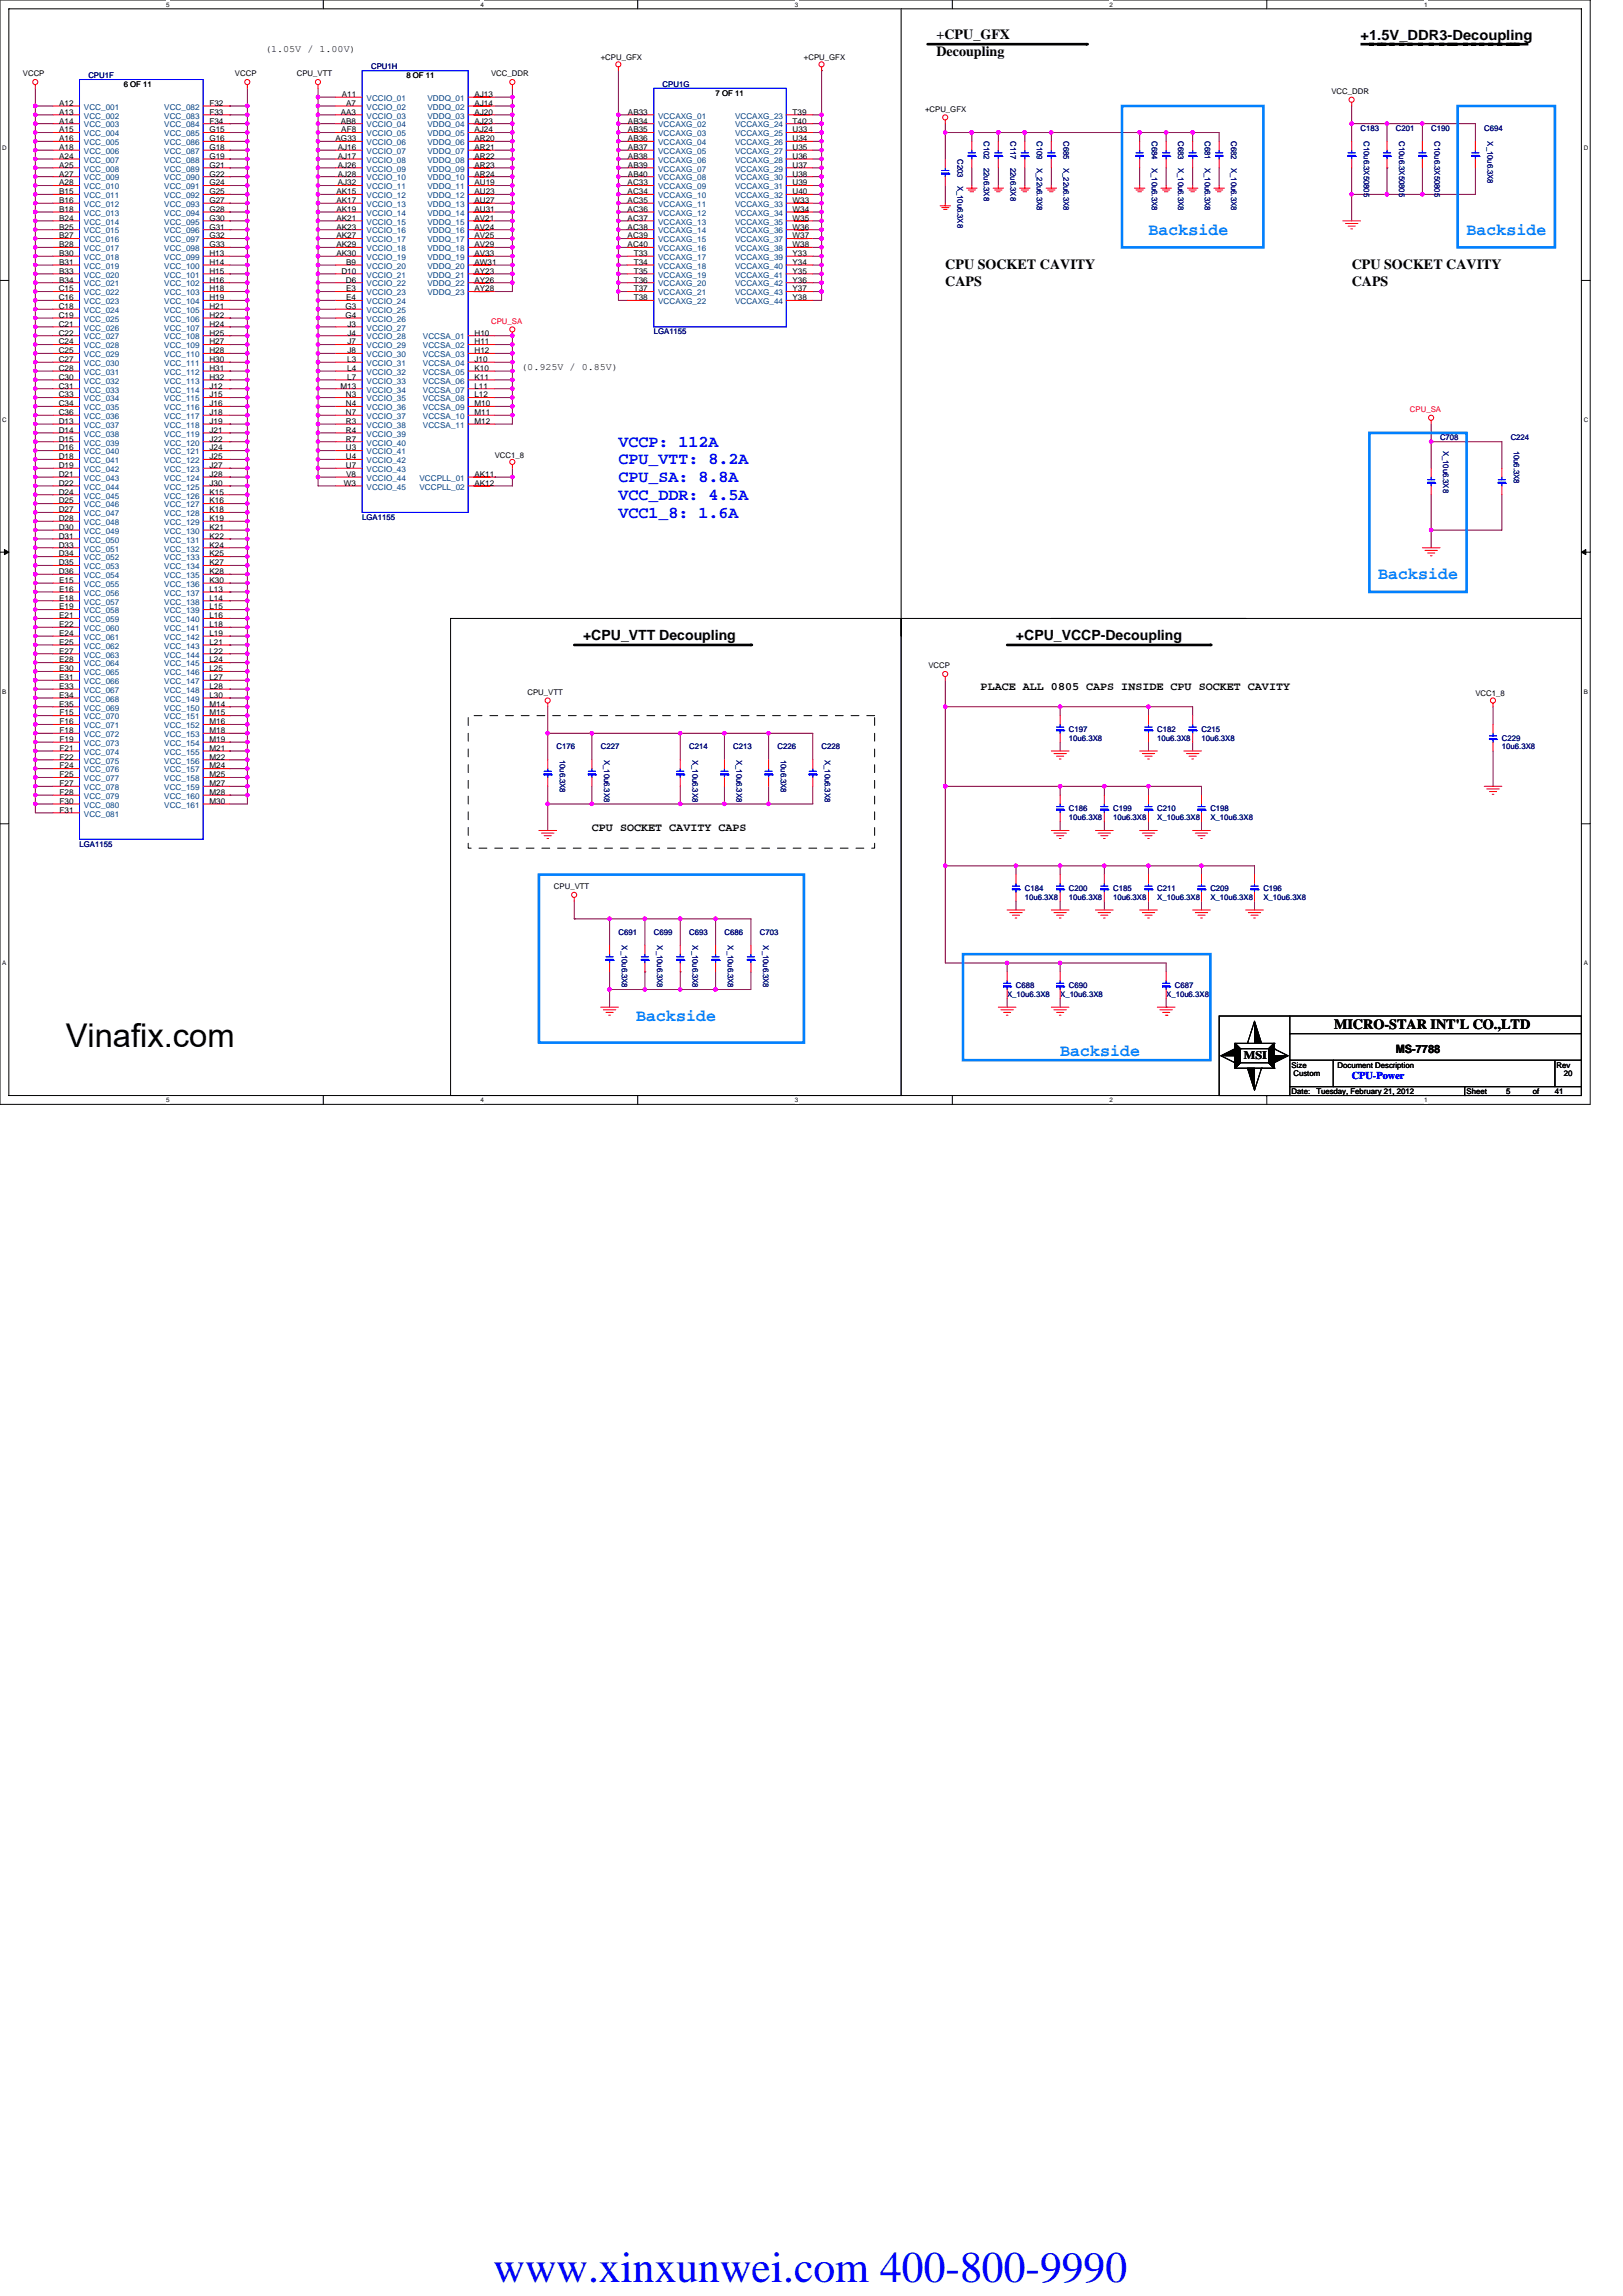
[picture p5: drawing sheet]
<svg xmlns="http://www.w3.org/2000/svg" width="210mm" height="297mm" viewBox="0 0 210 297" stroke-linecap="round" stroke-linejoin="round" font-family="sans-serif">
<defs><g id="words">
<text font-size="5.6" fill="#00f" x="63.9" y="295.3">www.xinxunwei.com 400-800-9990</text>
<text font-size="4.2" x="8.5" y="135.4">Vinafix.com</text>
<g font-size="2.2" fill="#0080ff">
<text x="148.6" y="30.4">Backside</text>
<text x="189.7" y="30.4">Backside</text>
<text x="178.3" y="75">Backside</text>
<text x="82.3" y="132.1">Backside</text>
<text x="137.2" y="136.7">Backside</text>
</g>
<g font-size="2.2" fill="#00f">
<text x="80" y="57.8">VCCP: 112A</text>
<text x="80" y="60.1">CPU_VTT: 8.2A</text>
<text x="80" y="64.7">VCC_DDR: 4.5A</text>
<text x="80" y="62.4">CPU_SA: 8.8A</text>
<text x="80" y="67">VCC1_8: 1.6A</text>
</g>
<g font-size="1.8">
<text x="121.2" y="5.1">+CPU_GFX</text>
<text x="176" y="5.1">+1.5V_DDR3-Decoupling</text>
<text x="121.2" y="7.3">Decoupling</text>
<text x="122.3" y="34.8">CPU SOCKET CAVITY</text>
<text x="174.9" y="34.8">CPU SOCKET CAVITY</text>
<text x="122.3" y="37">CAPS</text>
<text x="174.9" y="37">CAPS</text>
<text x="75.4" y="82.8">+CPU_VTT Decoupling</text>
<text x="131.4" y="82.8">+CPU_VCCP-Decoupling</text>
<text x="172.6" y="133.1">MICRO-STAR INT'L CO.,LTD</text>
</g>
<g font-size="1.5">
<text x="126.9" y="89.2">PLACE ALL 0805 CAPS INSIDE CPU SOCKET CAVITY</text>
<text x="76.6" y="107.5">CPU SOCKET CAVITY CAPS</text>
<text x="160.9" y="137">MSI</text>
<text x="180.6" y="136.2">MS-7788</text>
</g>
<text font-size="1.4" fill="#00f" x="174.9" y="139.6">CPU-Power</text>
<g font-size="1.2">
<text x="34.3" y="6.7">(1.05V / 1.00V)</text>
<text x="67.4" y="47.9">(0.925V / 0.85V)</text>
</g>
<g font-size="1">
<text x="3" y="9.9">VCCP</text>
<text x="16" y="11.2">6 OF 11</text>
<text x="30.4" y="9.9">VCCP</text>
<text x="38.4" y="9.9">CPU_VTT</text>
<text x="52.6" y="10.1">8 OF 11</text>
<text x="63.5" y="9.9">VCC_DDR</text>
<text x="77.7" y="7.8">+CPU_GFX</text>
<text x="104" y="7.8">+CPU_GFX</text>
<text x="7.6" y="17.1">A15</text>
<text x="7.6" y="16">A14</text>
<text x="7.6" y="14.8">A13</text>
<text x="7.6" y="13.7">A12</text>
<text x="27.1" y="16">F34</text>
<text x="27.1" y="17.1">G15</text>
<text x="27.1" y="14.8">F33</text>
<text x="27.1" y="13.7">F32</text>
<text x="44.1" y="16">AB8</text>
<text x="44.1" y="14.8">AA3</text>
<text x="44.2" y="17.1">AF8</text>
<text x="44.2" y="12.6">A11</text>
<text x="44.8" y="13.7">A7</text>
<text x="61.4" y="14.8">AJ20</text>
<text x="61.4" y="17.1">AJ24</text>
<text x="61.4" y="13.7">AJ14</text>
<text x="61.4" y="16">AJ23</text>
<text x="61.4" y="12.6">AJ13</text>
<text x="81.2" y="17.1">AB35</text>
<text x="81.2" y="16">AB34</text>
<text x="81.2" y="14.8">AB33</text>
<text x="92.6" y="12.4">7 OF 11</text>
<text x="102.5" y="17.1">U33</text>
<text x="102.5" y="16">T40</text>
<text x="102.5" y="14.8">T39</text>
<text x="119.7" y="14.4">+CPU_GFX</text>
<text x="172.3" y="12.1">VCC_DDR</text>
<text x="7.6" y="24">A28</text>
<text x="7.6" y="22.8">A27</text>
<text x="7.6" y="21.7">A25</text>
<text x="7.6" y="20.6">A24</text>
<text x="7.6" y="19.4">A18</text>
<text x="7.6" y="18.3">A16</text>
<text x="27.1" y="24">G24</text>
<text x="27.1" y="22.8">G22</text>
<text x="27.1" y="21.7">G21</text>
<text x="27.1" y="19.4">G18</text>
<text x="27.1" y="20.6">G19</text>
<text x="27.1" y="18.3">G16</text>
<text x="43.4" y="18.3">AG33</text>
<text x="43.7" y="24">AJ32</text>
<text x="43.7" y="22.8">AJ28</text>
<text x="43.7" y="21.7">AJ26</text>
<text x="43.7" y="20.6">AJ17</text>
<text x="43.7" y="19.4">AJ16</text>
<text x="61.4" y="24">AU19</text>
<text x="61.4" y="22.8">AR24</text>
<text x="61.4" y="20.6">AR22</text>
<text x="61.4" y="21.7">AR23</text>
<text x="61.4" y="18.3">AR20</text>
<text x="61.4" y="19.4">AR21</text>
<text x="81.2" y="24">AC33</text>
<text x="81.2" y="20.6">AB38</text>
<text x="81.2" y="22.8">AB40</text>
<text x="81.2" y="21.7">AB39</text>
<text x="81.2" y="19.4">AB37</text>
<text x="81.2" y="18.3">AB36</text>
<text x="102.5" y="24">U39</text>
<text x="102.5" y="22.8">U38</text>
<text x="102.5" y="21.7">U37</text>
<text x="102.5" y="20.6">U36</text>
<text x="102.5" y="19.4">U35</text>
<text x="102.5" y="18.3">U34</text>
<text x="7.6" y="29.7">B25</text>
<text x="7.6" y="27.4">B18</text>
<text x="7.6" y="26.3">B16</text>
<text x="7.6" y="25.1">B15</text>
<text x="7.6" y="28.6">B24</text>
<text x="27.1" y="28.6">G30</text>
<text x="27.1" y="27.4">G28</text>
<text x="27.1" y="29.7">G31</text>
<text x="27.1" y="26.3">G27</text>
<text x="27.1" y="25.1">G25</text>
<text x="43.5" y="29.7">AK23</text>
<text x="43.5" y="28.6">AK21</text>
<text x="43.5" y="26.3">AK17</text>
<text x="43.5" y="27.4">AK19</text>
<text x="43.5" y="25.1">AK15</text>
<text x="61.4" y="29.7">AV24</text>
<text x="61.4" y="26.3">AU27</text>
<text x="61.4" y="27.4">AU31</text>
<text x="61.4" y="28.6">AV21</text>
<text x="61.4" y="25.1">AU23</text>
<text x="81.2" y="29.7">AC38</text>
<text x="81.2" y="28.6">AC37</text>
<text x="81.2" y="27.4">AC36</text>
<text x="81.2" y="26.3">AC35</text>
<text x="81.2" y="25.1">AC34</text>
<text x="102.5" y="29.7">W36</text>
<text x="102.5" y="28.6">W35</text>
<text x="102.5" y="27.4">W34</text>
<text x="102.5" y="25.1">U40</text>
<text x="102.5" y="26.3">W33</text>
<text x="7.6" y="35.4">B33</text>
<text x="7.6" y="34.3">B31</text>
<text x="7.6" y="33.1">B30</text>
<text x="7.6" y="32">B28</text>
<text x="7.6" y="30.8">B27</text>
<text x="27.1" y="34.3">H14</text>
<text x="27.1" y="33.1">H13</text>
<text x="27.1" y="35.4">H15</text>
<text x="27.1" y="32">G33</text>
<text x="27.1" y="30.8">G32</text>
<text x="43.5" y="32">AK29</text>
<text x="43.5" y="33.1">AK30</text>
<text x="43.5" y="30.8">AK27</text>
<text x="44.2" y="35.4">D10</text>
<text x="44.8" y="34.3">B9</text>
<text x="61.4" y="35.4">AY23</text>
<text x="61.4" y="32">AV29</text>
<text x="61.4" y="33.1">AV33</text>
<text x="61.4" y="34.3">AW31</text>
<text x="61.4" y="30.8">AV25</text>
<text x="81.2" y="32">AC40</text>
<text x="81.2" y="30.8">AC39</text>
<text x="82" y="35.4">T35</text>
<text x="82" y="34.3">T34</text>
<text x="82" y="33.1">T33</text>
<text x="102.5" y="35.4">Y35</text>
<text x="102.5" y="34.3">Y34</text>
<text x="102.5" y="33.1">Y33</text>
<text x="102.5" y="30.8">W37</text>
<text x="102.5" y="32">W38</text>
<text x="7.6" y="41.1">C19</text>
<text x="7.6" y="40">C18</text>
<text x="7.6" y="38.8">C16</text>
<text x="7.6" y="37.7">C15</text>
<text x="7.6" y="36.6">B34</text>
<text x="27.1" y="41.1">H22</text>
<text x="27.1" y="40">H21</text>
<text x="27.1" y="38.8">H19</text>
<text x="27.1" y="36.6">H16</text>
<text x="27.1" y="37.7">H18</text>
<text x="44.7" y="40">G3</text>
<text x="44.7" y="41.1">G4</text>
<text x="44.7" y="36.6">D6</text>
<text x="44.8" y="38.8">E4</text>
<text x="44.8" y="37.7">E3</text>
<text x="61.4" y="37.7">AY28</text>
<text x="61.4" y="36.6">AY26</text>
<text x="82" y="38.8">T38</text>
<text x="82" y="36.6">T36</text>
<text x="82" y="37.7">T37</text>
<text x="102.5" y="36.6">Y36</text>
<text x="102.5" y="37.7">Y37</text>
<text x="102.5" y="38.8">Y38</text>
<text x="7.6" y="48">C28</text>
<text x="7.6" y="46.8">C27</text>
<text x="7.6" y="45.7">C25</text>
<text x="7.6" y="44.6">C24</text>
<text x="7.6" y="43.4">C22</text>
<text x="7.6" y="42.3">C21</text>
<text x="27.1" y="48">H31</text>
<text x="27.1" y="46.8">H30</text>
<text x="27.1" y="44.6">H27</text>
<text x="27.1" y="42.3">H24</text>
<text x="27.1" y="43.4">H25</text>
<text x="27.1" y="45.7">H28</text>
<text x="44.9" y="48">L4</text>
<text x="44.9" y="46.8">L3</text>
<text x="45" y="45.7">J8</text>
<text x="45" y="44.6">J7</text>
<text x="45" y="43.4">J4</text>
<text x="45" y="42.3">J3</text>
<text x="61.4" y="48">K10</text>
<text x="61.4" y="46.8">J10</text>
<text x="61.4" y="45.7">H12</text>
<text x="61.4" y="44.6">H11</text>
<text x="61.4" y="43.4">H10</text>
<text x="7.6" y="53.7">C36</text>
<text x="7.6" y="52.6">C34</text>
<text x="7.6" y="51.4">C33</text>
<text x="7.6" y="50.3">C31</text>
<text x="7.6" y="49.1">C30</text>
<text x="27.1" y="53.7">J18</text>
<text x="27.1" y="51.4">J15</text>
<text x="27.1" y="52.6">J16</text>
<text x="27.1" y="50.3">J12</text>
<text x="27.1" y="49.1">H32</text>
<text x="44" y="50.3">M13</text>
<text x="44.7" y="52.6">N4</text>
<text x="44.7" y="53.7">N7</text>
<text x="44.7" y="51.4">N3</text>
<text x="44.9" y="49.1">L7</text>
<text x="61.4" y="53.7">M11</text>
<text x="61.4" y="52.6">M10</text>
<text x="61.4" y="51.4">L12</text>
<text x="61.4" y="50.3">L11</text>
<text x="61.4" y="49.1">K11</text>
<text x="7.6" y="59.4">D18</text>
<text x="7.6" y="58.3">D16</text>
<text x="7.6" y="57.1">D15</text>
<text x="7.6" y="56">D14</text>
<text x="7.6" y="54.8">D13</text>
<text x="27.1" y="59.4">J25</text>
<text x="27.1" y="57.1">J22</text>
<text x="27.1" y="58.3">J24</text>
<text x="27.1" y="56">J21</text>
<text x="27.1" y="54.8">J19</text>
<text x="44.7" y="58.3">U3</text>
<text x="44.7" y="59.4">U4</text>
<text x="44.7" y="57.1">R7</text>
<text x="44.7" y="56">R4</text>
<text x="44.7" y="54.8">R3</text>
<text x="61.4" y="54.8">M12</text>
<text x="64" y="59.2">VCC1_8</text>
<text x="7.6" y="65.1">D25</text>
<text x="7.6" y="64">D24</text>
<text x="7.6" y="62.8">D22</text>
<text x="7.6" y="61.7">D21</text>
<text x="7.6" y="60.6">D19</text>
<text x="27.1" y="65.1">K16</text>
<text x="27.1" y="62.8">J30</text>
<text x="27.1" y="64">K15</text>
<text x="27.1" y="61.7">J28</text>
<text x="27.1" y="60.6">J27</text>
<text x="44.5" y="62.8">W3</text>
<text x="44.7" y="60.6">U7</text>
<text x="44.8" y="61.7">V8</text>
<text x="61.4" y="61.7">AK11</text>
<text x="61.4" y="62.8">AK12</text>
<text x="7.6" y="72">D34</text>
<text x="7.6" y="70.8">D33</text>
<text x="7.6" y="69.7">D31</text>
<text x="7.6" y="68.6">D30</text>
<text x="7.6" y="67.4">D28</text>
<text x="7.6" y="66.3">D27</text>
<text x="27.1" y="72">K25</text>
<text x="27.1" y="70.8">K24</text>
<text x="27.1" y="68.6">K21</text>
<text x="27.1" y="69.7">K22</text>
<text x="27.1" y="67.4">K19</text>
<text x="27.1" y="66.3">K18</text>
<text x="7.6" y="74.3">D36</text>
<text x="7.6" y="73.1">D35</text>
<text x="7.6" y="77.7">E18</text>
<text x="7.6" y="76.6">E16</text>
<text x="7.6" y="75.4">E15</text>
<text x="27.1" y="77.7">L14</text>
<text x="27.1" y="75.4">K30</text>
<text x="27.1" y="74.3">K28</text>
<text x="27.1" y="76.6">L13</text>
<text x="27.1" y="73.1">K27</text>
<text x="7.6" y="83.4">E25</text>
<text x="7.6" y="82.3">E24</text>
<text x="7.6" y="81.1">E22</text>
<text x="7.6" y="80">E21</text>
<text x="7.6" y="78.8">E19</text>
<text x="27.1" y="83.4">L21</text>
<text x="27.1" y="81.1">L18</text>
<text x="27.1" y="80">L16</text>
<text x="27.1" y="82.3">L19</text>
<text x="27.1" y="78.8">L15</text>
<text x="7.6" y="89.1">E33</text>
<text x="7.6" y="88">E31</text>
<text x="7.6" y="86.8">E30</text>
<text x="7.6" y="85.7">E28</text>
<text x="7.6" y="84.6">E27</text>
<text x="27.1" y="89.1">L28</text>
<text x="27.1" y="88">L27</text>
<text x="27.1" y="86.8">L25</text>
<text x="27.1" y="85.7">L24</text>
<text x="27.1" y="84.6">L22</text>
<text x="68.2" y="89.9">CPU_VTT</text>
<text x="120.1" y="86.4">VCCP</text>
<text x="7.6" y="91.4">E35</text>
<text x="7.6" y="90.3">E34</text>
<text x="7.7" y="96">F19</text>
<text x="7.7" y="94.8">F18</text>
<text x="7.7" y="93.7">F16</text>
<text x="7.7" y="92.6">F15</text>
<text x="27.1" y="96">M19</text>
<text x="27.1" y="94.8">M18</text>
<text x="27.1" y="93.7">M16</text>
<text x="27.1" y="92.6">M15</text>
<text x="27.1" y="91.4">M14</text>
<text x="27.1" y="90.3">L30</text>
<text x="190.9" y="90.1">VCC1_8</text>
<text x="7.7" y="99.4">F24</text>
<text x="7.7" y="98.3">F22</text>
<text x="7.7" y="97.1">F21</text>
<text x="7.7" y="101.7">F27</text>
<text x="7.7" y="100.6">F25</text>
<text x="27.1" y="99.4">M24</text>
<text x="27.1" y="98.3">M22</text>
<text x="27.1" y="97.1">M21</text>
<text x="27.1" y="100.6">M25</text>
<text x="27.1" y="101.7">M27</text>
<text x="7.7" y="105.1">F31</text>
<text x="7.7" y="104">F30</text>
<text x="7.7" y="102.8">F28</text>
<text x="27.1" y="104">M30</text>
<text x="27.1" y="102.8">M28</text>
<text x="71.7" y="115">CPU_VTT</text>
<text x="167.1" y="138.1">Size</text>
<text x="167.1" y="141.5">Date:</text>
<text x="167.3" y="139.3">Custom</text>
<text x="170.3" y="141.5">Tuesday, February 21, 2012</text>
<text x="173.1" y="138.1">Document Description</text>
<text x="189.7" y="141.5">Sheet</text>
<text x="194.9" y="141.5">5</text>
<text x="198.3" y="141.5">of</text>
<text x="201.2" y="141.5">41</text>
<text x="201.4" y="138.1">Rev</text>
<text x="202.3" y="139.3">20</text>
</g>
<g font-size="1" fill="#000080">
<text x="11.4" y="10.1">CPU1F</text>
<text x="48" y="9">CPU1H</text>
<text x="85.7" y="11.2">CPU1G</text>
<text x="176" y="17">C183</text>
<text x="180.6" y="17">C201</text>
<text x="185.2" y="17">C190</text>
<text x="192" y="17">C694</text>
<text x="123.9" y="20.6" transform="rotate(90 123.9 20.6)">C203</text>
<text x="127.3" y="18.3" transform="rotate(90 127.3 18.3)">C102</text>
<text x="127.3" y="21.7" transform="rotate(90 127.3 21.7)">22u6.3X8</text>
<text x="130.7" y="18.3" transform="rotate(90 130.7 18.3)">C117</text>
<text x="130.7" y="21.7" transform="rotate(90 130.7 21.7)">22u6.3X8</text>
<text x="134.2" y="18.3" transform="rotate(90 134.2 18.3)">C109</text>
<text x="134.2" y="21.7" transform="rotate(90 134.2 21.7)">X_22u6.3X8</text>
<text x="137.6" y="18.3" transform="rotate(90 137.6 18.3)">C685</text>
<text x="137.6" y="21.7" transform="rotate(90 137.6 21.7)">X_22u6.3X8</text>
<text x="149" y="18.3" transform="rotate(90 149 18.3)">C684</text>
<text x="149" y="21.7" transform="rotate(90 149 21.7)">X_10u6.3X8</text>
<text x="152.4" y="18.3" transform="rotate(90 152.4 18.3)">C683</text>
<text x="152.4" y="21.7" transform="rotate(90 152.4 21.7)">X_10u6.3X8</text>
<text x="155.9" y="18.3" transform="rotate(90 155.9 18.3)">C681</text>
<text x="155.9" y="21.7" transform="rotate(90 155.9 21.7)">X_10u6.3X8</text>
<text x="159.3" y="18.3" transform="rotate(90 159.3 18.3)">C682</text>
<text x="159.3" y="21.7" transform="rotate(90 159.3 21.7)">X_10u6.3X8</text>
<text x="176.4" y="18.3" transform="rotate(90 176.4 18.3)">C10u6.3X50805</text>
<text x="181" y="18.3" transform="rotate(90 181 18.3)">C10u6.3X50805</text>
<text x="185.6" y="18.3" transform="rotate(90 185.6 18.3)">C10u6.3X50805</text>
<text x="192.4" y="18.3" transform="rotate(90 192.4 18.3)">X_10u6.3X8</text>
<text x="123.9" y="24" transform="rotate(90 123.9 24)">X_10u6.3X8</text>
<text x="84.6" y="43.2">LGA1155</text>
<text x="186.3" y="57">C708</text>
<text x="186.7" y="58.3" transform="rotate(90 186.7 58.3)">X_10u6.3X8</text>
<text x="195.5" y="57">C224</text>
<text x="195.9" y="58.3" transform="rotate(90 195.9 58.3)">10u6.3X8</text>
<text x="46.9" y="67.2">LGA1155</text>
<text x="138.3" y="94.7">C197</text>
<text x="138.3" y="95.8">10u6.3X8</text>
<text x="149.7" y="94.7">C182</text>
<text x="149.7" y="95.8">10u6.3X8</text>
<text x="155.4" y="94.7">C215</text>
<text x="155.4" y="95.8">10u6.3X8</text>
<text x="194.3" y="95.8">C229</text>
<text x="72" y="97">C176</text>
<text x="72.4" y="98.3" transform="rotate(90 72.4 98.3)">10u6.3X8</text>
<text x="77.7" y="97">C227</text>
<text x="78.1" y="98.3" transform="rotate(90 78.1 98.3)">X_10u6.3X8</text>
<text x="89.2" y="97">C214</text>
<text x="89.6" y="98.3" transform="rotate(90 89.6 98.3)">X_10u6.3X8</text>
<text x="94.9" y="97">C213</text>
<text x="95.3" y="98.3" transform="rotate(90 95.3 98.3)">X_10u6.3X8</text>
<text x="100.6" y="97">C226</text>
<text x="101" y="98.3" transform="rotate(90 101 98.3)">10u6.3X8</text>
<text x="106.3" y="97">C228</text>
<text x="106.7" y="98.3" transform="rotate(90 106.7 98.3)">X_10u6.3X8</text>
<text x="194.3" y="97">10u6.3X8</text>
<text x="138.3" y="105">C186</text>
<text x="138.3" y="106.1">10u6.3X8</text>
<text x="144" y="105">C199</text>
<text x="144" y="106.1">10u6.3X8</text>
<text x="149.7" y="105">C210</text>
<text x="149.7" y="106.1">X_10u6.3X8</text>
<text x="156.6" y="105">C198</text>
<text x="156.6" y="106.1">X_10u6.3X8</text>
<text x="10.3" y="109.5">LGA1155</text>
<text x="132.6" y="115.3">C184</text>
<text x="132.6" y="116.4">10u6.3X8</text>
<text x="138.3" y="115.3">C200</text>
<text x="138.3" y="116.4">10u6.3X8</text>
<text x="144" y="115.3">C185</text>
<text x="144" y="116.4">10u6.3X8</text>
<text x="149.7" y="115.3">C211</text>
<text x="149.7" y="116.4">X_10u6.3X8</text>
<text x="156.6" y="115.3">C209</text>
<text x="156.6" y="116.4">X_10u6.3X8</text>
<text x="163.4" y="115.3">C196</text>
<text x="163.4" y="116.4">X_10u6.3X8</text>
<text x="80" y="121">C691</text>
<text x="80.4" y="122.3" transform="rotate(90 80.4 122.3)">X_10u6.3X8</text>
<text x="84.6" y="121">C699</text>
<text x="85" y="122.3" transform="rotate(90 85 122.3)">X_10u6.3X8</text>
<text x="89.2" y="121">C693</text>
<text x="89.6" y="122.3" transform="rotate(90 89.6 122.3)">X_10u6.3X8</text>
<text x="93.7" y="121">C686</text>
<text x="94.1" y="122.3" transform="rotate(90 94.1 122.3)">X_10u6.3X8</text>
<text x="98.3" y="121">C703</text>
<text x="98.7" y="122.3" transform="rotate(90 98.7 122.3)">X_10u6.3X8</text>
<text x="130.3" y="129">X_10u6.3X8</text>
<text x="131.4" y="127.8">C688</text>
<text x="137.2" y="129">X_10u6.3X8</text>
<text x="138.3" y="127.8">C690</text>
<text x="150.9" y="129">X_10u6.3X8</text>
<text x="152" y="127.8">C687</text>
</g>
<g font-size="1" fill="#004080">
<text x="10.9" y="17.6">VCC_004</text>
<text x="10.9" y="16.5">VCC_003</text>
<text x="10.9" y="15.3">VCC_002</text>
<text x="10.9" y="14.2">VCC_001</text>
<text x="21.3" y="16.5">VCC_084</text>
<text x="21.3" y="17.6">VCC_085</text>
<text x="21.3" y="15.3">VCC_083</text>
<text x="21.3" y="14.2">VCC_082</text>
<text x="47.4" y="17.6">VCCIO_05</text>
<text x="47.4" y="16.5">VCCIO_04</text>
<text x="47.4" y="15.3">VCCIO_03</text>
<text x="47.4" y="14.2">VCCIO_02</text>
<text x="47.4" y="13.1">VCCIO_01</text>
<text x="55.3" y="15.3">VDDQ_03</text>
<text x="55.3" y="17.6">VDDQ_05</text>
<text x="55.3" y="14.2">VDDQ_02</text>
<text x="55.3" y="16.5">VDDQ_04</text>
<text x="55.3" y="13.1">VDDQ_01</text>
<text x="85.2" y="17.6">VCCAXG_03</text>
<text x="85.2" y="16.5">VCCAXG_02</text>
<text x="85.2" y="15.3">VCCAXG_01</text>
<text x="95.1" y="17.6">VCCAXG_25</text>
<text x="95.1" y="16.5">VCCAXG_24</text>
<text x="95.1" y="15.3">VCCAXG_23</text>
<text x="10.9" y="23.3">VCC_009</text>
<text x="10.9" y="22.2">VCC_008</text>
<text x="10.9" y="21.1">VCC_007</text>
<text x="10.9" y="19.9">VCC_006</text>
<text x="10.9" y="18.8">VCC_005</text>
<text x="21.3" y="23.3">VCC_090</text>
<text x="21.3" y="22.2">VCC_089</text>
<text x="21.3" y="19.9">VCC_087</text>
<text x="21.3" y="21.1">VCC_088</text>
<text x="21.3" y="18.8">VCC_086</text>
<text x="47.4" y="23.3">VCCIO_10</text>
<text x="47.4" y="22.2">VCCIO_09</text>
<text x="47.4" y="21.1">VCCIO_08</text>
<text x="47.4" y="19.9">VCCIO_07</text>
<text x="47.4" y="18.8">VCCIO_06</text>
<text x="55.3" y="23.3">VDDQ_10</text>
<text x="55.3" y="21.1">VDDQ_08</text>
<text x="55.3" y="22.2">VDDQ_09</text>
<text x="55.3" y="18.8">VDDQ_06</text>
<text x="55.3" y="19.9">VDDQ_07</text>
<text x="85.2" y="21.1">VCCAXG_06</text>
<text x="85.2" y="23.3">VCCAXG_08</text>
<text x="85.2" y="22.2">VCCAXG_07</text>
<text x="85.2" y="19.9">VCCAXG_05</text>
<text x="85.2" y="18.8">VCCAXG_04</text>
<text x="95.1" y="23.3">VCCAXG_30</text>
<text x="95.1" y="22.2">VCCAXG_29</text>
<text x="95.1" y="21.1">VCCAXG_28</text>
<text x="95.1" y="19.9">VCCAXG_27</text>
<text x="95.1" y="18.8">VCCAXG_26</text>
<text x="10.9" y="27.9">VCC_013</text>
<text x="10.9" y="26.8">VCC_012</text>
<text x="10.9" y="25.6">VCC_011</text>
<text x="10.9" y="24.5">VCC_010</text>
<text x="10.9" y="29.1">VCC_014</text>
<text x="21.3" y="29.1">VCC_095</text>
<text x="21.3" y="27.9">VCC_094</text>
<text x="21.3" y="26.8">VCC_093</text>
<text x="21.3" y="25.6">VCC_092</text>
<text x="21.3" y="24.5">VCC_091</text>
<text x="47.4" y="29.1">VCCIO_15</text>
<text x="47.4" y="26.8">VCCIO_13</text>
<text x="47.4" y="27.9">VCCIO_14</text>
<text x="47.4" y="25.6">VCCIO_12</text>
<text x="47.4" y="24.5">VCCIO_11</text>
<text x="55.3" y="26.8">VDDQ_13</text>
<text x="55.3" y="27.9">VDDQ_14</text>
<text x="55.3" y="29.1">VDDQ_15</text>
<text x="55.3" y="25.6">VDDQ_12</text>
<text x="55.3" y="24.5">VDDQ_11</text>
<text x="85.2" y="29.1">VCCAXG_13</text>
<text x="85.2" y="27.9">VCCAXG_12</text>
<text x="85.2" y="26.8">VCCAXG_11</text>
<text x="85.2" y="25.6">VCCAXG_10</text>
<text x="85.2" y="24.5">VCCAXG_09</text>
<text x="95.1" y="29.1">VCCAXG_35</text>
<text x="95.1" y="27.9">VCCAXG_34</text>
<text x="95.1" y="25.6">VCCAXG_32</text>
<text x="95.1" y="26.8">VCCAXG_33</text>
<text x="95.1" y="24.5">VCCAXG_31</text>
<text x="10.9" y="35.9">VCC_020</text>
<text x="10.9" y="34.8">VCC_019</text>
<text x="10.9" y="33.6">VCC_018</text>
<text x="10.9" y="32.5">VCC_017</text>
<text x="10.9" y="31.3">VCC_016</text>
<text x="10.9" y="30.2">VCC_015</text>
<text x="21.3" y="34.8">VCC_100</text>
<text x="21.3" y="33.6">VCC_099</text>
<text x="21.3" y="35.9">VCC_101</text>
<text x="21.3" y="32.5">VCC_098</text>
<text x="21.3" y="31.3">VCC_097</text>
<text x="21.3" y="30.2">VCC_096</text>
<text x="47.4" y="35.9">VCCIO_21</text>
<text x="47.4" y="34.8">VCCIO_20</text>
<text x="47.4" y="32.5">VCCIO_18</text>
<text x="47.4" y="33.6">VCCIO_19</text>
<text x="47.4" y="31.3">VCCIO_17</text>
<text x="47.4" y="30.2">VCCIO_16</text>
<text x="55.3" y="35.9">VDDQ_21</text>
<text x="55.3" y="32.5">VDDQ_18</text>
<text x="55.3" y="33.6">VDDQ_19</text>
<text x="55.3" y="34.8">VDDQ_20</text>
<text x="55.3" y="31.3">VDDQ_17</text>
<text x="55.3" y="30.2">VDDQ_16</text>
<text x="85.2" y="35.9">VCCAXG_19</text>
<text x="85.2" y="34.8">VCCAXG_18</text>
<text x="85.2" y="33.6">VCCAXG_17</text>
<text x="85.2" y="32.5">VCCAXG_16</text>
<text x="85.2" y="31.3">VCCAXG_15</text>
<text x="85.2" y="30.2">VCCAXG_14</text>
<text x="95.1" y="35.9">VCCAXG_41</text>
<text x="95.1" y="34.8">VCCAXG_40</text>
<text x="95.1" y="33.6">VCCAXG_39</text>
<text x="95.1" y="31.3">VCCAXG_37</text>
<text x="95.1" y="32.5">VCCAXG_38</text>
<text x="95.1" y="30.2">VCCAXG_36</text>
<text x="10.9" y="41.6">VCC_025</text>
<text x="10.9" y="40.5">VCC_024</text>
<text x="10.9" y="39.3">VCC_023</text>
<text x="10.9" y="38.2">VCC_022</text>
<text x="10.9" y="37.1">VCC_021</text>
<text x="21.3" y="41.6">VCC_106</text>
<text x="21.3" y="40.5">VCC_105</text>
<text x="21.3" y="39.3">VCC_104</text>
<text x="21.3" y="37.1">VCC_102</text>
<text x="21.3" y="38.2">VCC_103</text>
<text x="47.4" y="40.5">VCCIO_25</text>
<text x="47.4" y="41.6">VCCIO_26</text>
<text x="47.4" y="39.3">VCCIO_24</text>
<text x="47.4" y="38.2">VCCIO_23</text>
<text x="47.4" y="37.1">VCCIO_22</text>
<text x="55.3" y="38.2">VDDQ_23</text>
<text x="55.3" y="37.1">VDDQ_22</text>
<text x="85.2" y="39.3">VCCAXG_22</text>
<text x="85.2" y="37.1">VCCAXG_20</text>
<text x="85.2" y="38.2">VCCAXG_21</text>
<text x="95.1" y="37.1">VCCAXG_42</text>
<text x="95.1" y="38.2">VCCAXG_43</text>
<text x="95.1" y="39.3">VCCAXG_44</text>
<text x="10.9" y="47.3">VCC_030</text>
<text x="10.9" y="46.2">VCC_029</text>
<text x="10.9" y="45.1">VCC_028</text>
<text x="10.9" y="43.9">VCC_027</text>
<text x="10.9" y="42.8">VCC_026</text>
<text x="21.3" y="47.3">VCC_111</text>
<text x="21.3" y="45.1">VCC_109</text>
<text x="21.3" y="42.8">VCC_107</text>
<text x="21.3" y="43.9">VCC_108</text>
<text x="21.3" y="46.2">VCC_110</text>
<text x="47.4" y="46.2">VCCIO_30</text>
<text x="47.4" y="47.3">VCCIO_31</text>
<text x="47.4" y="45.1">VCCIO_29</text>
<text x="47.4" y="43.9">VCCIO_28</text>
<text x="47.4" y="42.8">VCCIO_27</text>
<text x="54.7" y="47.3">VCCSA_04</text>
<text x="54.7" y="46.2">VCCSA_03</text>
<text x="54.7" y="45.1">VCCSA_02</text>
<text x="54.7" y="43.9">VCCSA_01</text>
<text x="10.9" y="53.1">VCC_035</text>
<text x="10.9" y="51.9">VCC_034</text>
<text x="10.9" y="50.8">VCC_033</text>
<text x="10.9" y="49.6">VCC_032</text>
<text x="10.9" y="48.5">VCC_031</text>
<text x="21.3" y="51.9">VCC_115</text>
<text x="21.3" y="53.1">VCC_116</text>
<text x="21.3" y="50.8">VCC_114</text>
<text x="21.3" y="48.5">VCC_112</text>
<text x="21.3" y="49.6">VCC_113</text>
<text x="47.4" y="53.1">VCCIO_36</text>
<text x="47.4" y="51.9">VCCIO_35</text>
<text x="47.4" y="49.6">VCCIO_33</text>
<text x="47.4" y="48.5">VCCIO_32</text>
<text x="47.4" y="50.8">VCCIO_34</text>
<text x="54.7" y="53.1">VCCSA_09</text>
<text x="54.7" y="51.9">VCCSA_08</text>
<text x="54.7" y="50.8">VCCSA_07</text>
<text x="54.7" y="49.6">VCCSA_06</text>
<text x="54.7" y="48.5">VCCSA_05</text>
<text x="10.9" y="59.9">VCC_041</text>
<text x="10.9" y="58.8">VCC_040</text>
<text x="10.9" y="57.6">VCC_039</text>
<text x="10.9" y="56.5">VCC_038</text>
<text x="10.9" y="55.4">VCC_037</text>
<text x="10.9" y="54.2">VCC_036</text>
<text x="21.3" y="59.9">VCC_122</text>
<text x="21.3" y="57.6">VCC_120</text>
<text x="21.3" y="58.8">VCC_121</text>
<text x="21.3" y="56.5">VCC_119</text>
<text x="21.3" y="54.2">VCC_117</text>
<text x="21.3" y="55.4">VCC_118</text>
<text x="47.4" y="58.8">VCCIO_41</text>
<text x="47.4" y="59.9">VCCIO_42</text>
<text x="47.4" y="57.6">VCCIO_40</text>
<text x="47.4" y="56.5">VCCIO_39</text>
<text x="47.4" y="55.4">VCCIO_38</text>
<text x="47.4" y="54.2">VCCIO_37</text>
<text x="54.7" y="55.4">VCCSA_11</text>
<text x="54.7" y="54.2">VCCSA_10</text>
<text x="10.9" y="65.6">VCC_046</text>
<text x="10.9" y="64.5">VCC_045</text>
<text x="10.9" y="63.4">VCC_044</text>
<text x="10.9" y="62.2">VCC_043</text>
<text x="10.9" y="61.1">VCC_042</text>
<text x="21.3" y="65.6">VCC_127</text>
<text x="21.3" y="63.4">VCC_125</text>
<text x="21.3" y="64.5">VCC_126</text>
<text x="21.3" y="62.2">VCC_124</text>
<text x="21.3" y="61.1">VCC_123</text>
<text x="47.4" y="63.4">VCCIO_45</text>
<text x="47.4" y="62.2">VCCIO_44</text>
<text x="47.4" y="61.1">VCCIO_43</text>
<text x="54.3" y="62.2">VCCPLL_01</text>
<text x="54.3" y="63.4">VCCPLL_02</text>
<text x="10.9" y="71.4">VCC_051</text>
<text x="10.9" y="70.2">VCC_050</text>
<text x="10.9" y="69.1">VCC_049</text>
<text x="10.9" y="67.9">VCC_048</text>
<text x="10.9" y="66.8">VCC_047</text>
<text x="21.3" y="71.4">VCC_132</text>
<text x="21.3" y="69.1">VCC_130</text>
<text x="21.3" y="70.2">VCC_131</text>
<text x="21.3" y="67.9">VCC_129</text>
<text x="21.3" y="66.8">VCC_128</text>
<text x="10.9" y="77.1">VCC_056</text>
<text x="10.9" y="75.9">VCC_055</text>
<text x="10.9" y="74.8">VCC_054</text>
<text x="10.9" y="73.6">VCC_053</text>
<text x="10.9" y="72.5">VCC_052</text>
<text x="21.3" y="75.9">VCC_136</text>
<text x="21.3" y="74.8">VCC_135</text>
<text x="21.3" y="77.1">VCC_137</text>
<text x="21.3" y="73.6">VCC_134</text>
<text x="21.3" y="72.5">VCC_133</text>
<text x="10.9" y="83.9">VCC_062</text>
<text x="10.9" y="82.8">VCC_061</text>
<text x="10.9" y="81.6">VCC_060</text>
<text x="10.9" y="80.5">VCC_059</text>
<text x="10.9" y="79.4">VCC_058</text>
<text x="10.9" y="78.2">VCC_057</text>
<text x="21.3" y="83.9">VCC_143</text>
<text x="21.3" y="81.6">VCC_141</text>
<text x="21.3" y="80.5">VCC_140</text>
<text x="21.3" y="82.8">VCC_142</text>
<text x="21.3" y="79.4">VCC_139</text>
<text x="21.3" y="78.2">VCC_138</text>
<text x="10.9" y="89.6">VCC_067</text>
<text x="10.9" y="88.5">VCC_066</text>
<text x="10.9" y="87.4">VCC_065</text>
<text x="10.9" y="86.2">VCC_064</text>
<text x="10.9" y="85.1">VCC_063</text>
<text x="21.3" y="89.6">VCC_148</text>
<text x="21.3" y="88.5">VCC_147</text>
<text x="21.3" y="87.4">VCC_146</text>
<text x="21.3" y="86.2">VCC_145</text>
<text x="21.3" y="85.1">VCC_144</text>
<text x="10.9" y="95.4">VCC_072</text>
<text x="10.9" y="94.2">VCC_071</text>
<text x="10.9" y="93.1">VCC_070</text>
<text x="10.9" y="91.9">VCC_069</text>
<text x="10.9" y="90.8">VCC_068</text>
<text x="21.3" y="95.4">VCC_153</text>
<text x="21.3" y="94.2">VCC_152</text>
<text x="21.3" y="93.1">VCC_151</text>
<text x="21.3" y="91.9">VCC_150</text>
<text x="21.3" y="90.8">VCC_149</text>
<text x="10.9" y="99.9">VCC_076</text>
<text x="10.9" y="98.8">VCC_075</text>
<text x="10.9" y="97.6">VCC_074</text>
<text x="10.9" y="96.5">VCC_073</text>
<text x="10.9" y="101.1">VCC_077</text>
<text x="21.3" y="99.9">VCC_157</text>
<text x="21.3" y="98.8">VCC_156</text>
<text x="21.3" y="97.6">VCC_155</text>
<text x="21.3" y="96.5">VCC_154</text>
<text x="21.3" y="101.1">VCC_158</text>
<text x="10.9" y="105.6">VCC_081</text>
<text x="10.9" y="104.5">VCC_080</text>
<text x="10.9" y="103.4">VCC_079</text>
<text x="10.9" y="102.2">VCC_078</text>
<text x="21.3" y="104.5">VCC_161</text>
<text x="21.3" y="102.2">VCC_159</text>
<text x="21.3" y="103.4">VCC_160</text>
</g>
<g font-size="1" fill="#f00">
<text x="63.5" y="41.9">CPU_SA</text>
<text x="182.4" y="53.3">CPU_SA</text>
</g>
<g font-size=".8">
<text x="21.5" y=".8">5</text>
<text x="62.2" y=".8">4</text>
<text x="102.8" y=".8">3</text>
<text x="143.6" y=".8">2</text>
<text x="184.2" y=".8">1</text>
<text x=".3" y="19.4">D</text>
<text x="204.9" y="19.4">D</text>
<text x=".3" y="54.6">C</text>
<text x="204.9" y="54.6">C</text>
<text x=".3" y="89.7">B</text>
<text x="204.9" y="89.7">B</text>
<text x=".3" y="124.9">A</text>
<text x="204.9" y="124.9">A</text>
<text x="21.5" y="142.6">5</text>
<text x="62.2" y="142.6">4</text>
<text x="102.8" y="142.6">3</text>
<text x="143.6" y="142.6">2</text>
<text x="184.2" y="142.6">1</text>
</g>
</g></defs>
<path d="M0 0h205.7v142.9h-205.7zM1.1 1.1h203.5v140.6h-203.5z" fill="none" stroke="#000" stroke-width=".13"/>
<g fill="#fff">
<path d="M21.5 .1h.4v.9h-.4z"/>
<path d="M21.5 141.9h.4v.9h-.4z"/>
</g>
<path d="M41.8 0v1.1M41.8 141.7v1.2" fill="none" stroke="#000" stroke-width=".13"/>
<g fill="#fff">
<path d="M62.2 .1h.4v.9h-.4z"/>
<path d="M62.2 141.9h.4v.9h-.4z"/>
</g>
<path d="M82.5 0v1.1M82.5 141.7v1.2" fill="none" stroke="#000" stroke-width=".13"/>
<g fill="#fff">
<path d="M102.8 .1h.5v.9h-.5z"/>
<path d="M102.8 141.9h.5v.9h-.5z"/>
</g>
<path d="M123.2 0v1.1M123.2 141.7v1.2" fill="none" stroke="#000" stroke-width=".13"/>
<g fill="#fff">
<path d="M143.6 .1h.4v.9h-.4z"/>
<path d="M143.6 141.9h.4v.9h-.4z"/>
</g>
<path d="M163.9 0v1.1M163.9 141.7v1.2" fill="none" stroke="#000" stroke-width=".13"/>
<g fill="#fff">
<path d="M184.2 .1h.5v.9h-.5z"/>
<path d="M184.2 141.9h.5v.9h-.5z"/>
<path d="M.3 18.7h.6v.9h-.6z"/>
<path d="M204.9 18.7h.6v.9h-.6z"/>
<path d="M.3 53.8h.6v1h-.6z"/>
<path d="M204.9 53.8h.6v1h-.6z"/>
</g>
<path d="M0 36.3h1.1M204.6 36.3h1.1" fill="none" stroke="#000" stroke-width=".13"/>
<g fill="#fff">
<path d="M.3 89h.5v.9h-.5z"/>
<path d="M204.9 89h.5v.9h-.5z"/>
</g>
<path d="M0 71.4h1.1M204.6 71.4h1.1" fill="none" stroke="#000" stroke-width=".13"/>
<path d="M.6 71.1l.5 .3-.5 .4zM204.6 71.4l.6-.3v.7z" fill="#000" stroke="#000" stroke-width=".13"/>
<g fill="#fff">
<path d="M.3 124.1h.5v1h-.5z"/>
<path d="M204.9 124.1h.5v1h-.5z"/>
</g>
<g fill="none" stroke="#000" stroke-width=".13">
<path d="M116.6 1.1v81.2M58.3 80h58.3v61.7h-58.3zM136 80h68.6M161.2 80h-44.6v61.7M0 106.6h1.1M204.6 106.6h1.1M157.7 131.4h46.9v10.3h-46.9zM158 136.6l1.8 .9M159.8 135h5v3.2h-5zM159.8 137.5h.1M159.8 138.2h.1M159.8 135l.7 .7"/>
<path d="M160.5 135.7h3.6v1.8h-3.6zM160.5 135.7h.1M160.5 137.5l-.7 .7M161.4 135h.1M162.3 132.1l-.9 2.9M163.2 138.2h.1M163.2 138.2l-.9 2.9M164.1 137.5l.7 .7M164.8 135h.1M164.8 135.7h.1M164.8 138.2h.1M164.8 135l-.7 .7"/>
<path d="M164.8 135.7l1.8 .9M166.9 133.7h37.7M166.9 137.2h37.7M166.9 131.4v10.3M172.5 137.2v3.4M201.2 137.2v3.4M116.6 141.7h.1M166.9 140.6h37.7M166.9 141.7h.1M189.5 141.7h.1M189.5 140.6v1.1"/>
</g>
<g fill="none" stroke="#800040" stroke-width=".13">
<path d="M4.6 14.9v1.1M4.6 17.1h.1M4.6 11.4v2.3M4.6 18.3h.1M4.6 16h.1M4.6 13.7h.1M4.6 14.9h.1M4.6 17.1h2.3M4.6 18.3h2.3M4.6 19.4h2.3M4.6 19.4h.1M4.6 13.7v1.2"/>
<path d="M4.6 16v32M4.6 13.7h2.3M4.6 14.9h2.3M4.6 16h2.3M29.7 13.7h.1M29.7 14.9h.1M29.7 16h.1M29.7 17.1h.1M29.7 18.3h.1M29.7 19.4h.1M29.7 13.7h2.3M29.7 14.9h2.3"/>
<path d="M29.7 16h2.3M29.7 17.1h2.3M29.7 18.3h2.3M29.7 19.4h2.3M32 14.9v1.1M32 11.4v3.5M32 18.3v3.4M32 16v2.3M41.1 12.6v1.1M41.1 13.7h.1M41.1 19.4h.1M41.1 17.1v1.2"/>
<path d="M41.1 18.3h.1M41.1 12.6h.1M41.1 13.7h2.3M41.1 14.9h2.3M41.1 16h.1M41.1 17.1h.1M41.1 16v1.1M41.1 14.9h.1M41.1 11.4v1.2M41.1 18.3h2.3M41.1 19.4h2.3M41.1 13.7v2.3"/>
<path d="M41.1 18.3v6.8M41.1 16h2.3M41.1 12.6h2.3M41.1 17.1h2.3M64 19.4h2.3M64 16h2.3M64 17.1h2.3M64 18.3h2.3M64 12.6h2.3M64 14.9h2.3M64 13.7h2.3M66.3 19.4h.1"/>
<path d="M66.3 16h.1M66.3 18.3h.1M66.3 11.4v1.2M66.3 17.1h.1M66.3 14.9h.1M66.3 13.7h.1M66.3 12.6h.1M66.3 12.6v25.1h-2.3M80 9.1v5.8M80 19.4h.1M80 16h.1M80 18.3h.1"/>
<path d="M80 14.9h.1M80 17.1h.1M80 14.9v24h1.2M80 19.4h1.2M80 16h1.2M80 17.1h1.2M80 18.3h1.2M80 14.9h1.2M105.2 14.9h1.1M105.2 16h1.1M105.2 19.4h1.1M105.2 18.3h1.1"/>
<path d="M105.2 17.1h1.1M106.3 14.9v1.1M106.3 19.4h.1M106.3 18.3h.1M106.3 16h.1M106.3 17.1h.1M106.3 9.1h.1M106.3 9.1v5.8M106.3 16v21.7M122.3 17.1h.1M122.3 16v1.1M122.3 17.1h25.1"/>
<path d="M122.3 17.1v3.5M125.7 17.1v1.2M125.7 17.1h.1M129.2 17.1h.1M129.2 17.1v1.2M132.6 17.1h.1M132.6 17.1v1.2M136 17.1h.1M136 17.1v1.2M147.4 17.1v1.2M147.4 17.1h3.5v1.2M147.4 17.1h.1"/>
<path d="M150.9 17.1h3.4v1.2M150.9 17.1h.1M154.3 17.1h3.4v1.2M154.3 17.1h.1M174.9 13.7v2.3M174.9 16h.1M174.9 16h4.6M174.9 16v2.3M179.5 16v2.3M179.5 16h4.5v2.3M179.5 16h.1M184 16h6.9v2.3"/>
<path d="M184 16h.1M4.6 26.3h.1M4.6 33.1h.1M4.6 37.7h.1M4.6 27.4h.1M4.6 28.6h.1M4.6 20.6h.1M4.6 38.9h.1M4.6 29.7h.1M4.6 24h.1M4.6 32h.1M4.6 22.9h.1"/>
<path d="M4.6 30.9h.1M4.6 35.4h.1M4.6 36.6h.1M4.6 21.7h.1M4.6 20.6h2.3M4.6 22.9h2.3M4.6 24h2.3M4.6 25.1h2.3M4.6 26.3h2.3M4.6 28.6h2.3M4.6 29.7h2.3M4.6 30.9h2.3"/>
<path d="M4.6 32h2.3M4.6 33.1h2.3M4.6 34.3h2.3M4.6 35.4h2.3M4.6 37.7h2.3M4.6 38.9h2.3M4.6 34.3h.1M4.6 25.1h.1M4.6 21.7h2.3M4.6 27.4h2.3M4.6 36.6h2.3M29.7 20.6h.1"/>
<path d="M29.7 21.7h.1M29.7 22.9h.1M29.7 24h.1M29.7 25.1h.1M29.7 26.3h.1M29.7 27.4h.1M29.7 28.6h.1M29.7 29.7h.1M29.7 30.9h.1M29.7 32h.1M29.7 33.1h2.3M29.7 34.3h2.3"/>
<path d="M29.7 35.4h.1M29.7 36.6h2.3M29.7 37.7h2.3M29.7 38.9h.1M29.7 20.6h2.3M29.7 21.7h2.3M29.7 22.9h2.3M29.7 24h2.3M29.7 25.1h2.3M29.7 26.3h2.3M29.7 27.4h2.3M29.7 28.6h2.3"/>
<path d="M29.7 29.7h2.3M29.7 30.9h2.3M29.7 32h2.3M29.7 35.4h2.3M29.7 38.9h2.3M32 32v1.1M32 38.9v1.1M32 29.7v1.2M32 24v1.1M32 36.6h.1M32 33.1h.1M32 35.4v1.2"/>
<path d="M32 27.4v1.2M32 21.7v1.2M32 25.1v1.2M32 22.9v1.1M32 30.9v1.1M32 28.6v1.1M32 37.7h.1M32 34.3h.1M32 26.3v1.1M32 33.1v2.3M32 36.6v2.3M41.1 21.7h2.3"/>
<path d="M41.1 22.9h2.3M41.1 24h2.3M41.1 25.1h.1M41.1 26.3h2.3M41.1 21.7h.1M41.1 20.6h.1M41.1 29.7v1.2M41.1 27.4v1.2M41.1 22.9h.1M41.1 33.1h.1M41.1 25.1v1.2M41.1 32h.1"/>
<path d="M41.1 27.4h.1M41.1 34.3h.1M41.1 30.9h.1M41.1 38.9v1.1M41.1 35.4h.1M41.1 28.6h2.3M41.1 29.7h.1M41.1 30.9h2.3M41.1 32h2.3M41.1 33.1h2.3M41.1 34.3h2.3M41.1 35.4h2.3"/>
<path d="M41.1 36.6h2.3M41.1 37.7h.1M41.1 38.9h.1M41.1 37.7v1.2M41.1 26.3h.1M41.1 28.6h.1M41.1 36.6h.1M41.1 24h.1M41.1 20.6h2.3M41.1 25.1h2.3M41.1 27.4h2.3M41.1 29.7h2.3"/>
<path d="M41.1 26.3v1.1M41.1 28.6v1.1M41.1 30.9v6.8M41.1 38.9h2.3M41.1 37.7h2.3M64 36.6h2.3M64 20.6h2.3M64 22.9h2.3M64 24h2.3M64 34.3h2.3M64 35.4h2.3M64 28.6h2.3"/>
<path d="M64 29.7h2.3M64 25.1h2.3M64 30.9h2.3M64 27.4h2.3M64 33.1h2.3M64 32h2.3M64 26.3h2.3M64 21.7h2.3M66.3 36.6h.1M66.3 22.9h.1M66.3 34.3h.1M66.3 28.6h.1"/>
<path d="M66.3 24h.1M66.3 29.7h.1M66.3 27.4h.1M66.3 33.1h.1M66.3 30.9h.1M66.3 26.3h.1M66.3 20.6h.1M66.3 21.7h.1M66.3 32h.1M66.3 35.4h.1M66.3 25.1h.1M80 21.7h.1"/>
<path d="M80 34.3h.1M80 36.6h.1M80 22.9h.1M80 28.6h.1M80 30.9h.1M80 26.3h.1M80 35.4h.1M80 24h.1M80 37.7h.1M80 27.4h.1M80 32h.1M80 20.6h.1"/>
<path d="M80 25.1h.1M80 29.7h.1M80 33.1h.1M80 21.7h1.2M80 22.9h1.2M80 34.3h1.2M80 35.4h1.2M80 36.6h1.2M80 37.7h1.2M80 24h1.2M80 20.6h1.2M80 28.6h1.2"/>
<path d="M80 29.7h1.2M80 30.9h1.2M80 32h1.2M80 26.3h1.2M80 27.4h1.2M80 25.1h1.2M80 33.1h1.2M105.2 26.3h1.1M105.2 27.4h1.1M105.2 30.9h1.1M105.2 32h1.1M105.2 37.7h.1"/>
<path d="M105.2 20.6h1.1M105.2 29.7h1.1M105.2 24h1.1M105.2 25.1h1.1M105.2 21.7h1.1M105.2 33.1h1.1M105.2 35.4h1.1M105.2 36.6h1.1M105.2 28.6h1.1M105.2 34.3h1.1M105.2 22.9h1.1M105.2 37.7h1.1"/>
<path d="M106.3 26.3h.1M106.3 30.9h.1M106.3 37.7v1.2h-1.1M106.3 29.7h.1M106.3 24h.1M106.3 20.6h.1M106.3 32h.1M106.3 35.4h.1M106.3 28.6h.1M106.3 34.3h.1M106.3 25.1h.1M106.3 22.9h.1"/>
<path d="M106.3 21.7h.1M106.3 33.1h.1M106.3 27.4h.1M106.3 36.6h.1M122.3 24v2.3M125.7 21.7v2.3M129.2 21.7v2.3M132.6 21.7v2.3M136 21.7v2.3M147.4 21.7v2.3M150.9 21.7v2.3M154.3 21.7v2.3"/>
<path d="M157.7 21.7v2.3M174.9 21.7v3.4M174.9 25.1h.1M174.9 25.1h4.6M174.9 25.1v3.5M179.5 25.1h4.5M179.5 21.7h.1M179.5 21.7v3.4M184 21.7v3.4M184 25.1h.1M190.9 21.7v3.4h-6.9M4.6 42.3h.1"/>
<path d="M4.6 58.3v1.1M4.6 53.7h.1M4.6 41.1h.1M4.6 40h.1M4.6 50.3h.1M4.6 48v1.1M4.6 52.6h.1M4.6 49.1h.1M4.6 44.6h.1M4.6 56h.1M4.6 59.4v1.2M4.6 46.9h.1"/>
<path d="M4.6 43.4h.1M4.6 51.4h.1M4.6 40h2.3M4.6 41.1h2.3M4.6 42.3h2.3M4.6 43.4h2.3M4.6 44.6h2.3M4.6 45.7h2.3M4.6 46.9h2.3M4.6 48h.1M4.6 50.3h2.3M4.6 51.4h2.3"/>
<path d="M4.6 52.6h2.3M4.6 53.7h2.3M4.6 54.9h2.3M4.6 56h2.3M4.6 57.1h.1M4.6 58.3h.1M4.6 59.4h.1M4.6 45.7h.1M4.6 54.9h.1M4.6 57.1h2.3M4.6 58.3h2.3M4.6 49.1v9.2"/>
<path d="M4.6 48h2.3M4.6 49.1h2.3M4.6 59.4h2.3M29.7 40h2.3M29.7 41.1h.1M29.7 42.3h.1M29.7 43.4h.1M29.7 44.6h.1M29.7 45.7h.1M29.7 46.9h.1M29.7 48h.1M29.7 49.1h.1"/>
<path d="M29.7 50.3h.1M29.7 51.4h.1M29.7 52.6h.1M29.7 53.7h2.3M29.7 54.9h.1M29.7 56h.1M29.7 57.1h.1M29.7 58.3h.1M29.7 59.4h.1M29.7 52.6h2.3M29.7 56h2.3M29.7 57.1h2.3"/>
<path d="M29.7 58.3h2.3M29.7 41.1h2.3M29.7 42.3h2.3M29.7 43.4h2.3M29.7 44.6h2.3M29.7 45.7h2.3M29.7 46.9h2.3M29.7 48h2.3M29.7 49.1h2.3M29.7 50.3h2.3M29.7 51.4h2.3M29.7 54.9h2.3"/>
<path d="M29.7 59.4h2.3M32 49.1v1.2M32 58.3v1.1M32 52.6v1.1M32 41.1v1.2M32 46.9v1.1M32 44.6v1.1M32 56v1.1M32 45.7v1.2M32 53.7h.1M32 50.3v2.3M32 48v1.1"/>
<path d="M32 43.4v1.2M32 42.3v1.1M32 40h.1M32 59.4v1.2M32 57.1v1.2M32 54.9v1.1M32 40v1.1M32 53.7v1.2M41.1 52.6h.1M41.1 53.7h2.3M41.1 54.9h2.3M41.1 56h.1"/>
<path d="M41.1 57.1h.1M41.1 58.3h.1M41.1 56v1.1M41.1 46.9h.1M41.1 45.7h.1M41.1 59.4h.1M41.1 44.6h.1M41.1 42.3h.1M41.1 58.3v1.1M41.1 52.6v1.1M41.1 53.7h.1M41.1 48h.1"/>
<path d="M41.1 43.4h.1M41.1 50.3h.1M41.1 41.1h.1M41.1 49.1h.1M41.1 40h.1M41.1 59.4h2.3M41.1 40h2.3M41.1 41.1h2.3M41.1 42.3h2.3M41.1 43.4h2.3M41.1 44.6h2.3M41.1 45.7h2.3"/>
<path d="M41.1 46.9h2.3M41.1 48h2.3M41.1 49.1h2.3M41.1 54.9h.1M41.1 51.4h.1M41.1 57.1v1.2M41.1 50.3h2.3M41.1 51.4h2.3M41.1 52.6h2.3M41.1 56h2.3M41.1 57.1h2.3M41.1 58.3h2.3"/>
<path d="M41.1 40v12.6M41.1 53.7v2.3M41.1 59.4v2.3M64 53.7h2.3M64 49.1h2.3M64 50.3h2.3M64 44.6h2.3M64 45.7h2.3M64 51.4h2.3M64 46.9h2.3M64 48h2.3M64 52.6h2.3"/>
<path d="M64 43.4h2.3M66.3 53.7h.1M66.3 49.1h.1M66.3 44.6h.1M66.3 50.3h.1M66.3 45.7h.1M66.3 46.9h.1M66.3 51.4h.1M66.3 48h.1M66.3 43.4h.1M66.3 52.6h.1M66.3 43.4v11.5h-2.3"/>
<path d="M185.2 57.1h9.1v3.5M185.2 57.1v3.5M185.2 57.1h.1M185.2 54.9v2.2M4.6 69.7h.1M4.6 76.6h.1M4.6 64h.1M4.6 68.6h.1M4.6 61.7h.1M4.6 60.6h.1M4.6 70.9h.1M4.6 65.2h.1"/>
<path d="M4.6 77.7h.1M4.6 74.3h.1M4.6 73.2h.1M4.6 66.3h.1M4.6 67.4h.1M4.6 78.9h.1M4.6 62.9h.1M4.6 61.7h2.3M4.6 62.9h2.3M4.6 64h2.3M4.6 65.2h2.3M4.6 66.3h2.3"/>
<path d="M4.6 67.4h2.3M4.6 68.6h2.3M4.6 69.7h2.3M4.6 70.9h2.3M4.6 72h2.3M4.6 73.2h2.3M4.6 75.4h2.3M4.6 76.6h2.3M4.6 78.9h2.3M4.6 72h.1M4.6 75.4h.1M4.6 74.3h2.3"/>
<path d="M4.6 77.7h2.3M4.6 60.6v32M4.6 60.6h2.3M29.7 70.9h2.3M29.7 72h.1M29.7 73.2h2.3M29.7 74.3h.1M29.7 75.4h.1M29.7 76.6h.1M29.7 77.7h.1M29.7 78.9h.1M29.7 60.6h.1"/>
<path d="M29.7 61.7h.1M29.7 62.9h.1M29.7 64h2.3M29.7 65.2h2.3M29.7 66.3h2.3M29.7 67.4h2.3M29.7 68.6h2.3M29.7 69.7h.1M29.7 72h2.3M29.7 74.3h2.3M29.7 75.4h2.3M29.7 76.6h2.3"/>
<path d="M29.7 77.7h2.3M29.7 78.9h2.3M29.7 61.7h2.3M29.7 60.6h2.3M29.7 62.9h2.3M29.7 69.7h2.3M32 72v1.2M32 69.7v1.2M32 62.9v1.1M32 60.6v1.1M32 76.6v1.1M32 64h.1"/>
<path d="M32 74.3v1.1M32 67.4h.1M32 66.3h.1M32 65.2h.1M32 73.2h.1M32 70.9h.1M32 61.7v1.2M32 77.7v3.5M32 75.4v1.2M32 68.6h.1M32 64v5.7M32 70.9v1.1"/>
<path d="M32 73.2v1.1M41.1 60.6h2.3M41.1 61.7h.1M41.1 61.7v1.2h2.3M41.1 60.6h.1M41.1 61.7h2.3M64 61.7h.1M64 61.7h2.3M66.3 60.6v2.3h-2.3M185.2 68.6h.1M185.2 64v4.6h9.1v-4.6M185.2 68.6v2.3"/>
<path d="M4.6 81.2h2.3M4.6 82.3h2.3M4.6 83.4h2.3M4.6 84.6h2.3M4.6 85.7h2.3M4.6 86.9h2.3M4.6 88h.1M4.6 89.2h2.3M4.6 90.3h2.3M4.6 91.4h2.3M4.6 92.6h.1M4.6 93.7h.1"/>
<path d="M4.6 94.9h2.3M4.6 96h2.3M4.6 97.2h2.3M4.6 98.3h2.3M4.6 99.4h2.3M4.6 93.7v11.5h2.3M4.6 99.4h.1M4.6 91.4h.1M4.6 89.2h.1M4.6 94.9h.1M4.6 86.9h.1M4.6 81.2h.1"/>
<path d="M4.6 80h.1M4.6 82.3h.1M4.6 92.6v1.1M4.6 83.4h.1M4.6 97.2h.1M4.6 84.6h.1M4.6 96h.1M4.6 80h2.3M4.6 90.3h.1M4.6 98.3h.1M4.6 85.7h.1M4.6 88h2.3"/>
<path d="M4.6 92.6h2.3M4.6 93.7h2.3M29.7 80h.1M29.7 81.2h.1M29.7 82.3h.1M29.7 83.4h.1M29.7 84.6h.1M29.7 85.7h.1M29.7 86.9h.1M29.7 88h2.3M29.7 89.2h.1M29.7 90.3h.1"/>
<path d="M29.7 91.4h.1M29.7 92.6h.1M29.7 93.7h.1M29.7 94.9h2.3M29.7 96h.1M29.7 97.2h.1M29.7 98.3h2.3M29.7 99.4h.1M29.7 92.6h2.3M29.7 93.7h2.3M29.7 80h2.3M29.7 81.2h2.3"/>
<path d="M29.7 82.3h2.3M29.7 83.4h2.3M29.7 84.6h2.3M29.7 85.7h2.3M29.7 86.9h2.3M29.7 89.2h2.3M29.7 90.3h2.3M29.7 91.4h2.3M29.7 96h2.3M29.7 97.2h2.3M29.7 99.4h2.3M32 86.9v1.1"/>
<path d="M32 93.7v1.2M32 89.2v1.1M32 81.2v1.1M32 91.4v1.2M32 97.2v1.1M32 84.6v1.1M32 88h.1M32 85.7v1.2M32 96v1.2M32 92.6v1.1M32 90.3v1.1M32 82.3v1.1"/>
<path d="M32 98.3h.1M32 99.4v1.2M32 94.9h.1M32 83.4v1.2M32 88v1.2M32 94.9v1.1M32 98.3v1.1M70.9 91.4v3.5M70.9 94.9v3.4M70.9 94.9h.1M70.9 94.9h22.8M76.6 94.9v3.4"/>
<path d="M76.6 94.9h.1M88 94.9h.1M88 94.9v3.4M93.7 94.9h.1M93.7 94.9h5.7M93.7 94.9v3.4M99.4 94.9h.1M99.4 94.9h5.8v3.4M99.4 94.9v3.4M122.3 91.4v33.2h8M122.3 91.4h.1M122.3 91.4h14.9v1.2"/>
<path d="M122.3 88v3.4M137.2 91.4h.1M137.2 91.4h17.1v1.2M137.2 96v1.2M148.6 91.4v1.2M148.6 96v1.2M148.6 91.4h.1M154.3 96v1.2M193.2 91.4v2.3M193.2 97.2v4.5M4.6 100.6h.1M4.6 101.7h2.3"/>
<path d="M4.6 102.9h2.3M4.6 104h2.3M4.6 101.7h.1M4.6 104h.1M4.6 102.9h.1M4.6 100.6h2.3M29.7 100.6h.1M29.7 101.7h2.3M29.7 102.9h.1M29.7 100.6h2.3M29.7 102.9h2.3M32 102.9v1.1h-2.3"/>
<path d="M32 100.6h.1M32 101.7v1.2M32 100.6v1.1M70.9 101.7v2.3M70.9 104h.1M70.9 104v3.4M74.3 118.9h.1M74.3 116.6v2.3M74.3 118.9h4.6M76.6 101.7v2.3M76.6 104h.1M78.9 118.9h4.5"/>
<path d="M78.9 118.9v3.4M83.4 118.9h.1M83.4 118.9v3.4M83.4 118.9h9.2M88 101.7v2.3M88 104h.1M88 118.9v3.4M92.6 118.9v3.4M92.6 118.9h4.6v3.4M92.6 118.9h.1M93.7 101.7v2.3M93.7 104h.1"/>
<path d="M99.4 101.7v2.3M99.4 104h.1M105.2 101.7v2.3h-34.3M122.3 101.7h.1M122.3 112h.1M122.3 112h9.1M122.3 101.7h20.6M131.4 112v1.2M131.4 112h5.8v1.2M131.4 112h.1M131.4 116.6v1.1M137.2 101.7v1.2"/>
<path d="M137.2 101.7h.1M137.2 106.3v1.1M137.2 112h.1M137.2 116.6v1.1M137.2 112h5.7M142.9 101.7h5.7v1.2M142.9 101.7h.1M142.9 106.3v1.1M142.9 101.7v1.2M142.9 112h5.7v1.2M142.9 112h.1M142.9 116.6v1.1"/>
<path d="M142.9 112v1.2M148.6 112h6.8M148.6 106.3v1.1M148.6 101.7h6.8v1.2M148.6 101.7h.1M148.6 116.6v1.1M155.4 106.3v1.1M155.4 112h6.9v1.2M155.4 112v1.2M155.4 112h.1M155.4 116.6v1.1M162.3 116.6v1.1"/>
<path d="M78.9 128h4.5M78.9 128h.1M78.9 125.7v2.3M78.9 128v2.3M83.4 128h4.6M83.4 125.7h.1M83.4 125.7v2.3M88 125.7h.1M88 128h4.6M88 125.7v2.3M92.6 128h.1M92.6 125.7v2.3"/>
<path d="M97.2 125.7v2.3h-4.6M130.3 124.6v1.1M130.3 124.6h6.9v1.1M130.3 124.6h.1M130.3 129.2v1.1M137.2 124.6h13.7v1.1M137.2 124.6h.1M137.2 129.2v1.1M150.9 130.3h.1M150.9 129.2v1.1"/>
</g>
<g fill="#f0f" stroke="#f0f" stroke-width=".13">
<circle cx="32" cy="20.6" r=".22"/>
<circle cx="41.1" cy="52.6" r=".22"/>
<circle cx="32" cy="72" r=".22"/>
<circle cx="32" cy="21.7" r=".22"/>
<circle cx="32" cy="22.9" r=".22"/>
<circle cx="32" cy="74.3" r=".22"/>
<circle cx="4.6" cy="88" r=".22"/>
<circle cx="32" cy="24" r=".22"/>
<circle cx="32" cy="64" r=".22"/>
<circle cx="32" cy="67.4" r=".22"/>
<circle cx="32" cy="101.7" r=".22"/>
<circle cx="32" cy="36.6" r=".22"/>
<circle cx="32" cy="66.3" r=".22"/>
<circle cx="32" cy="25.1" r=".22"/>
<circle cx="32" cy="75.4" r=".22"/>
<circle cx="32" cy="33.1" r=".22"/>
<circle cx="32" cy="65.1" r=".22"/>
<circle cx="32" cy="26.3" r=".22"/>
<circle cx="4.6" cy="92.6" r=".22"/>
<circle cx="32" cy="76.6" r=".22"/>
<circle cx="41.1" cy="56" r=".22"/>
<circle cx="4.6" cy="93.7" r=".22"/>
<circle cx="32" cy="27.4" r=".22"/>
<circle cx="41.1" cy="25.1" r=".22"/>
<circle cx="32" cy="77.7" r=".22"/>
<circle cx="32" cy="28.6" r=".22"/>
<circle cx="41.1" cy="57.1" r=".22"/>
<circle cx="32" cy="78.9" r=".22"/>
<circle cx="32" cy="29.7" r=".22"/>
<circle cx="32" cy="80" r=".22"/>
<circle cx="32" cy="30.9" r=".22"/>
<circle cx="4.6" cy="100.6" r=".22"/>
<circle cx="41.1" cy="58.3" r=".22"/>
<circle cx="41.1" cy="46.9" r=".22"/>
<circle cx="41.1" cy="45.7" r=".22"/>
<circle cx="41.1" cy="21.7" r=".22"/>
<circle cx="41.1" cy="20.6" r=".22"/>
<circle cx="41.1" cy="59.4" r=".22"/>
<circle cx="41.1" cy="44.6" r=".22"/>
<circle cx="41.1" cy="22.9" r=".22"/>
<circle cx="41.1" cy="42.3" r=".22"/>
<circle cx="41.1" cy="33.1" r=".22"/>
<circle cx="41.1" cy="13.7" r=".22"/>
<circle cx="41.1" cy="32" r=".22"/>
<circle cx="41.1" cy="53.7" r=".22"/>
<circle cx="41.1" cy="27.4" r=".22"/>
<circle cx="41.1" cy="48" r=".22"/>
<circle cx="41.1" cy="34.3" r=".22"/>
<circle cx="41.1" cy="19.4" r=".22"/>
<circle cx="41.1" cy="43.4" r=".22"/>
<circle cx="41.1" cy="30.9" r=".22"/>
<circle cx="41.1" cy="50.3" r=".22"/>
<circle cx="41.1" cy="41.1" r=".22"/>
<circle cx="41.1" cy="49.1" r=".22"/>
<circle cx="41.1" cy="18.3" r=".22"/>
<circle cx="41.1" cy="35.4" r=".22"/>
<circle cx="41.1" cy="40" r=".22"/>
<circle cx="32" cy="81.1" r=".22"/>
<circle cx="32" cy="32" r=".22"/>
<circle cx="32" cy="82.3" r=".22"/>
<circle cx="32" cy="83.4" r=".22"/>
<circle cx="41.1" cy="29.7" r=".22"/>
<circle cx="32" cy="35.4" r=".22"/>
<circle cx="32" cy="84.6" r=".22"/>
<circle cx="41.1" cy="61.7" r=".22"/>
<circle cx="32" cy="85.7" r=".22"/>
<circle cx="32" cy="88" r=".22"/>
<circle cx="32" cy="73.1" r=".22"/>
<circle cx="32" cy="53.7" r=".22"/>
<circle cx="32" cy="70.9" r=".22"/>
<circle cx="32" cy="37.7" r=".22"/>
<circle cx="32" cy="34.3" r=".22"/>
<circle cx="32" cy="98.3" r=".22"/>
<circle cx="32" cy="94.9" r=".22"/>
<circle cx="32" cy="68.6" r=".22"/>
<circle cx="32" cy="40" r=".22"/>
<circle cx="32" cy="86.9" r=".22"/>
<circle cx="4.6" cy="99.4" r=".22"/>
<circle cx="4.6" cy="69.7" r=".22"/>
<circle cx="4.6" cy="26.3" r=".22"/>
<circle cx="4.6" cy="91.4" r=".22"/>
<circle cx="4.6" cy="76.6" r=".22"/>
<circle cx="4.6" cy="42.3" r=".22"/>
<circle cx="4.6" cy="33.1" r=".22"/>
<circle cx="4.6" cy="89.1" r=".22"/>
<circle cx="4.6" cy="64" r=".22"/>
<circle cx="4.6" cy="53.7" r=".22"/>
<circle cx="4.6" cy="41.1" r=".22"/>
<circle cx="4.6" cy="37.7" r=".22"/>
<circle cx="4.6" cy="27.4" r=".22"/>
<circle cx="4.6" cy="17.1" r=".22"/>
<circle cx="4.6" cy="101.7" r=".22"/>
<circle cx="4.6" cy="28.6" r=".22"/>
<circle cx="4.6" cy="94.9" r=".22"/>
<circle cx="4.6" cy="86.9" r=".22"/>
<circle cx="4.6" cy="81.1" r=".22"/>
<circle cx="4.6" cy="68.6" r=".22"/>
<circle cx="4.6" cy="40" r=".22"/>
<circle cx="4.6" cy="20.6" r=".22"/>
<circle cx="4.6" cy="61.7" r=".22"/>
<circle cx="4.6" cy="60.6" r=".22"/>
<circle cx="4.6" cy="50.3" r=".22"/>
<circle cx="4.6" cy="38.9" r=".22"/>
<circle cx="4.6" cy="104" r=".22"/>
<circle cx="4.6" cy="70.9" r=".22"/>
<circle cx="4.6" cy="65.1" r=".22"/>
<circle cx="4.6" cy="29.7" r=".22"/>
<circle cx="4.6" cy="24" r=".22"/>
<circle cx="4.6" cy="80" r=".22"/>
<circle cx="32" cy="38.9" r=".22"/>
<circle cx="4.6" cy="77.7" r=".22"/>
<circle cx="4.6" cy="74.3" r=".22"/>
<circle cx="4.6" cy="73.1" r=".22"/>
<circle cx="4.6" cy="32" r=".22"/>
<circle cx="4.6" cy="22.9" r=".22"/>
<circle cx="4.6" cy="18.3" r=".22"/>
<circle cx="4.6" cy="82.3" r=".22"/>
<circle cx="4.6" cy="66.3" r=".22"/>
<circle cx="4.6" cy="30.9" r=".22"/>
<circle cx="4.6" cy="52.6" r=".22"/>
<circle cx="4.6" cy="49.1" r=".22"/>
<circle cx="4.6" cy="35.4" r=".22"/>
<circle cx="4.6" cy="67.4" r=".22"/>
<circle cx="4.6" cy="44.6" r=".22"/>
<circle cx="4.6" cy="16" r=".22"/>
<circle cx="4.6" cy="78.9" r=".22"/>
<circle cx="4.6" cy="56" r=".22"/>
<circle cx="4.6" cy="83.4" r=".22"/>
<circle cx="4.6" cy="62.9" r=".22"/>
<circle cx="4.6" cy="97.1" r=".22"/>
<circle cx="4.6" cy="84.6" r=".22"/>
<circle cx="4.6" cy="46.9" r=".22"/>
<circle cx="4.6" cy="36.6" r=".22"/>
<circle cx="4.6" cy="21.7" r=".22"/>
<circle cx="4.6" cy="96" r=".22"/>
<circle cx="4.6" cy="43.4" r=".22"/>
<circle cx="4.6" cy="51.4" r=".22"/>
<circle cx="32" cy="89.1" r=".22"/>
<circle cx="32" cy="41.1" r=".22"/>
<circle cx="32" cy="42.3" r=".22"/>
<circle cx="32" cy="90.3" r=".22"/>
<circle cx="32" cy="43.4" r=".22"/>
<circle cx="32" cy="91.4" r=".22"/>
<circle cx="32" cy="44.6" r=".22"/>
<circle cx="32" cy="92.6" r=".22"/>
<circle cx="4.6" cy="13.7" r=".22"/>
<circle cx="32" cy="45.7" r=".22"/>
<circle cx="4.6" cy="14.8" r=".22"/>
<circle cx="32" cy="93.7" r=".22"/>
<circle cx="32" cy="46.9" r=".22"/>
<circle cx="32" cy="48" r=".22"/>
<circle cx="41.1" cy="12.6" r=".22"/>
<circle cx="41.1" cy="37.7" r=".22"/>
<circle cx="32" cy="96" r=".22"/>
<circle cx="32" cy="49.1" r=".22"/>
<circle cx="41.1" cy="38.9" r=".22"/>
<circle cx="32" cy="97.1" r=".22"/>
<circle cx="32" cy="50.3" r=".22"/>
<circle cx="32" cy="51.4" r=".22"/>
<circle cx="32" cy="52.6" r=".22"/>
<circle cx="32" cy="99.4" r=".22"/>
<circle cx="32" cy="100.6" r=".22"/>
<circle cx="32" cy="54.9" r=".22"/>
<circle cx="32" cy="56" r=".22"/>
<circle cx="32" cy="102.9" r=".22"/>
<circle cx="32" cy="57.1" r=".22"/>
<circle cx="4.6" cy="48" r=".22"/>
<circle cx="32" cy="58.3" r=".22"/>
<circle cx="32" cy="59.4" r=".22"/>
<circle cx="32" cy="60.6" r=".22"/>
<circle cx="4.6" cy="57.1" r=".22"/>
<circle cx="4.6" cy="58.3" r=".22"/>
<circle cx="32" cy="61.7" r=".22"/>
<circle cx="4.6" cy="59.4" r=".22"/>
<circle cx="32" cy="62.9" r=".22"/>
<circle cx="41.1" cy="16" r=".22"/>
<circle cx="32" cy="13.7" r=".22"/>
<circle cx="41.1" cy="17.1" r=".22"/>
<circle cx="41.1" cy="60.6" r=".22"/>
<circle cx="41.1" cy="54.9" r=".22"/>
<circle cx="41.1" cy="51.4" r=".22"/>
<circle cx="41.1" cy="26.3" r=".22"/>
<circle cx="41.1" cy="14.8" r=".22"/>
<circle cx="41.1" cy="28.6" r=".22"/>
<circle cx="41.1" cy="36.6" r=".22"/>
<circle cx="41.1" cy="24" r=".22"/>
<circle cx="32" cy="14.8" r=".22"/>
<circle cx="32" cy="16" r=".22"/>
<circle cx="32" cy="17.1" r=".22"/>
<circle cx="32" cy="18.3" r=".22"/>
<circle cx="32" cy="69.7" r=".22"/>
<circle cx="32" cy="19.4" r=".22"/>
<circle cx="106.3" cy="26.3" r=".22"/>
<circle cx="106.3" cy="30.9" r=".22"/>
<circle cx="106.3" cy="19.4" r=".22"/>
<circle cx="106.3" cy="18.3" r=".22"/>
<circle cx="106.3" cy="29.7" r=".22"/>
<circle cx="106.3" cy="24" r=".22"/>
<circle cx="106.3" cy="20.6" r=".22"/>
<circle cx="106.3" cy="32" r=".22"/>
<circle cx="106.3" cy="16" r=".22"/>
<circle cx="106.3" cy="17.1" r=".22"/>
<circle cx="106.3" cy="35.4" r=".22"/>
<circle cx="106.3" cy="28.6" r=".22"/>
<circle cx="106.3" cy="34.3" r=".22"/>
<circle cx="106.3" cy="25.1" r=".22"/>
<circle cx="106.3" cy="22.9" r=".22"/>
<circle cx="106.3" cy="21.7" r=".22"/>
<circle cx="106.3" cy="33.1" r=".22"/>
<circle cx="106.3" cy="27.4" r=".22"/>
<circle cx="106.3" cy="37.7" r=".22"/>
<circle cx="106.3" cy="36.6" r=".22"/>
<circle cx="4.6" cy="72" r=".22"/>
<circle cx="4.6" cy="90.3" r=".22"/>
<circle cx="4.6" cy="45.7" r=".22"/>
<circle cx="4.6" cy="54.9" r=".22"/>
<circle cx="4.6" cy="34.3" r=".22"/>
<circle cx="4.6" cy="25.1" r=".22"/>
<circle cx="4.6" cy="75.4" r=".22"/>
<circle cx="4.6" cy="98.3" r=".22"/>
<circle cx="4.6" cy="19.4" r=".22"/>
<circle cx="4.6" cy="85.7" r=".22"/>
<circle cx="4.6" cy="102.9" r=".22"/>
<circle cx="66.3" cy="36.6" r=".22"/>
<circle cx="66.3" cy="19.4" r=".22"/>
<circle cx="66.3" cy="22.9" r=".22"/>
<circle cx="66.3" cy="16" r=".22"/>
<circle cx="66.3" cy="34.3" r=".22"/>
<circle cx="66.3" cy="28.6" r=".22"/>
<circle cx="66.3" cy="24" r=".22"/>
<circle cx="66.3" cy="18.3" r=".22"/>
<circle cx="66.3" cy="29.7" r=".22"/>
<circle cx="66.3" cy="27.4" r=".22"/>
<circle cx="66.3" cy="17.1" r=".22"/>
<circle cx="66.3" cy="14.8" r=".22"/>
<circle cx="66.3" cy="33.1" r=".22"/>
<circle cx="66.3" cy="30.9" r=".22"/>
<circle cx="66.3" cy="26.3" r=".22"/>
<circle cx="66.3" cy="13.7" r=".22"/>
<circle cx="66.3" cy="20.6" r=".22"/>
<circle cx="66.3" cy="21.7" r=".22"/>
<circle cx="66.3" cy="12.6" r=".22"/>
<circle cx="66.3" cy="32" r=".22"/>
<circle cx="66.3" cy="35.4" r=".22"/>
<circle cx="66.3" cy="25.1" r=".22"/>
<circle cx="66.3" cy="53.7" r=".22"/>
<circle cx="66.3" cy="49.1" r=".22"/>
<circle cx="66.3" cy="44.6" r=".22"/>
<circle cx="66.3" cy="50.3" r=".22"/>
<circle cx="66.3" cy="45.7" r=".22"/>
<circle cx="66.3" cy="46.9" r=".22"/>
<circle cx="66.3" cy="51.4" r=".22"/>
<circle cx="66.3" cy="48" r=".22"/>
<circle cx="66.3" cy="43.4" r=".22"/>
<circle cx="66.3" cy="52.6" r=".22"/>
<circle cx="66.3" cy="61.7" r=".22"/>
<circle cx="80" cy="21.7" r=".22"/>
<circle cx="80" cy="34.3" r=".22"/>
<circle cx="80" cy="36.6" r=".22"/>
<circle cx="80" cy="22.9" r=".22"/>
<circle cx="80" cy="19.4" r=".22"/>
<circle cx="80" cy="16" r=".22"/>
<circle cx="80" cy="18.3" r=".22"/>
<circle cx="80" cy="28.6" r=".22"/>
<circle cx="80" cy="30.9" r=".22"/>
<circle cx="80" cy="26.3" r=".22"/>
<circle cx="80" cy="35.4" r=".22"/>
<circle cx="80" cy="14.8" r=".22"/>
<circle cx="80" cy="17.1" r=".22"/>
<circle cx="80" cy="24" r=".22"/>
<circle cx="80" cy="37.7" r=".22"/>
<circle cx="80" cy="27.4" r=".22"/>
<circle cx="80" cy="32" r=".22"/>
<circle cx="80" cy="20.6" r=".22"/>
<circle cx="80" cy="25.1" r=".22"/>
<circle cx="80" cy="29.7" r=".22"/>
<circle cx="80" cy="33.1" r=".22"/>
<circle cx="106.3" cy="14.8" r=".22"/>
<circle cx="125.7" cy="17.1" r=".22"/>
<circle cx="132.6" cy="17.1" r=".22"/>
<circle cx="129.1" cy="17.1" r=".22"/>
<circle cx="136" cy="17.1" r=".22"/>
<circle cx="185.2" cy="68.6" r=".22"/>
<circle cx="174.9" cy="25.1" r=".22"/>
<circle cx="179.4" cy="25.1" r=".22"/>
<circle cx="174.9" cy="16" r=".22"/>
<circle cx="184" cy="16" r=".22"/>
<circle cx="184" cy="25.1" r=".22"/>
<circle cx="185.2" cy="57.1" r=".22"/>
<circle cx="122.3" cy="17.1" r=".22"/>
<circle cx="179.4" cy="16" r=".22"/>
<circle cx="150.9" cy="17.1" r=".22"/>
<circle cx="154.3" cy="17.1" r=".22"/>
<circle cx="147.4" cy="17.1" r=".22"/>
<circle cx="70.9" cy="104" r=".22"/>
<circle cx="93.7" cy="104" r=".22"/>
<circle cx="93.7" cy="94.9" r=".22"/>
<circle cx="76.6" cy="94.9" r=".22"/>
<circle cx="88" cy="104" r=".22"/>
<circle cx="99.4" cy="94.9" r=".22"/>
<circle cx="88" cy="94.9" r=".22"/>
<circle cx="70.9" cy="94.9" r=".22"/>
<circle cx="76.6" cy="104" r=".22"/>
<circle cx="99.4" cy="104" r=".22"/>
<circle cx="92.6" cy="128" r=".22"/>
<circle cx="88" cy="128" r=".22"/>
<circle cx="83.4" cy="128" r=".22"/>
<circle cx="78.9" cy="118.9" r=".22"/>
<circle cx="78.9" cy="128" r=".22"/>
<circle cx="88" cy="118.9" r=".22"/>
<circle cx="83.4" cy="118.9" r=".22"/>
<circle cx="92.6" cy="118.9" r=".22"/>
<circle cx="130.3" cy="124.6" r=".22"/>
<circle cx="137.1" cy="124.6" r=".22"/>
<circle cx="122.3" cy="101.7" r=".22"/>
<circle cx="122.3" cy="91.4" r=".22"/>
<circle cx="142.9" cy="101.7" r=".22"/>
<circle cx="137.1" cy="101.7" r=".22"/>
<circle cx="148.6" cy="101.7" r=".22"/>
<circle cx="137.1" cy="91.4" r=".22"/>
<circle cx="148.6" cy="112" r=".22"/>
<circle cx="142.9" cy="112" r=".22"/>
<circle cx="131.4" cy="112" r=".22"/>
<circle cx="137.1" cy="112" r=".22"/>
<circle cx="148.6" cy="91.4" r=".22"/>
<circle cx="122.3" cy="112" r=".22"/>
<circle cx="155.4" cy="112" r=".22"/>
</g>
<g fill="none" stroke="#f00" stroke-width=".13">
<path d="M4.6 11v.4M6.9 19.4h3.4M6.9 17.1h3.4M6.9 18.3h3.4M6.9 16h3.4M6.9 14.9h3.4M6.9 13.7h3.4M26.3 19.4h3.4M26.3 17.1h3.4M26.3 18.3h3.4M26.3 16h3.4M26.3 14.9h3.4"/>
<path d="M26.3 13.7h3.4M32 11v.4M41.1 11v.4M43.4 19.4h3.5M43.4 17.1h3.5M43.4 18.3h3.5M43.4 16h3.5M43.4 14.9h3.5M43.4 13.7h3.5M43.4 12.6h3.5M60.6 14.9h3.4M60.6 18.3h3.4"/>
<path d="M60.6 19.4h3.4M60.6 17.1h3.4M60.6 13.7h3.4M60.6 16h3.4M60.6 12.6h3.4M66.3 11v.4M80 8.7v.4M81.2 19.4h3.4M81.2 17.1h3.4M81.2 18.3h3.4M81.2 16h3.4M81.2 14.9h3.4"/>
<path d="M101.7 19.4h3.5M101.7 17.1h3.5M101.7 18.3h3.5M101.7 16h3.5M101.7 14.9h3.5M106.3 8.7v.4M122.3 15.5v.5M125.7 18.3v1.1M129.2 18.3v1.1M132.6 18.3v1.1M136 18.3v1.1M147.4 18.3v1.1"/>
<path d="M150.9 18.3v1.1M154.3 18.3v1.1M157.7 18.3v1.1M174.9 13.3v.4M174.9 18.3v1.1M179.5 18.3v1.1M184 18.3v1.1M190.9 18.3v1.1M6.9 36.6h3.4M6.9 37.7h3.4M6.9 38.9h3.4M6.9 35.4h3.4"/>
<path d="M6.9 34.3h3.4M6.9 33.1h3.4M6.9 25.1h3.4M6.9 24h3.4M6.9 22.9h3.4M6.9 21.7h3.4M6.9 20.6h3.4M6.9 32h3.4M6.9 30.9h3.4M6.9 29.7h3.4M6.9 28.6h3.4M6.9 27.4h3.4"/>
<path d="M6.9 26.3h3.4M26.3 36.6h3.4M26.3 37.7h3.4M26.3 38.9h3.4M26.3 35.4h3.4M26.3 34.3h3.4M26.3 33.1h3.4M26.3 25.1h3.4M26.3 24h3.4M26.3 22.9h3.4M26.3 21.7h3.4M26.3 20.6h3.4"/>
<path d="M26.3 32h3.4M26.3 30.9h3.4M26.3 29.7h3.4M26.3 28.6h3.4M26.3 27.4h3.4M26.3 26.3h3.4M43.4 36.6h3.5M43.4 37.7h3.5M43.4 38.9h3.5M43.4 35.4h3.5M43.4 34.3h3.5M43.4 33.1h3.5"/>
<path d="M43.4 25.1h3.5M43.4 24h3.5M43.4 22.9h3.5M43.4 21.7h3.5M43.4 20.6h3.5M43.4 32h3.5M43.4 30.9h3.5M43.4 29.7h3.5M43.4 28.6h3.5M43.4 27.4h3.5M43.4 26.3h3.5M60.6 37.7h3.4"/>
<path d="M60.6 35.4h3.4M60.6 36.6h3.4M60.6 32h3.4M60.6 33.1h3.4M60.6 34.3h3.4M60.6 30.9h3.4M60.6 29.7h3.4M60.6 26.3h3.4M60.6 27.4h3.4M60.6 28.6h3.4M60.6 25.1h3.4M60.6 24h3.4"/>
<path d="M60.6 22.9h3.4M60.6 20.6h3.4M60.6 21.7h3.4M81.2 36.6h3.4M81.2 37.7h3.4M81.2 38.9h3.4M81.2 35.4h3.4M81.2 34.3h3.4M81.2 33.1h3.4M81.2 25.1h3.4M81.2 24h3.4M81.2 22.9h3.4"/>
<path d="M81.2 21.7h3.4M81.2 20.6h3.4M81.2 32h3.4M81.2 30.9h3.4M81.2 29.7h3.4M81.2 28.6h3.4M81.2 27.4h3.4M81.2 26.3h3.4M101.7 30.9h3.5M101.7 32h3.5M101.7 29.7h3.5M101.7 28.6h3.5"/>
<path d="M101.7 27.4h3.5M101.7 26.3h3.5M101.7 36.6h3.5M101.7 37.7h3.5M101.7 38.9h3.5M101.7 35.4h3.5M101.7 34.3h3.5M101.7 33.1h3.5M101.7 25.1h3.5M101.7 24h3.5M101.7 22.9h3.5M101.7 21.7h3.5"/>
<path d="M101.7 20.6h3.5M121.6 26.6h1.4M121.8 26.9h1M122.1 27.1h.4M122.3 26.3v.3M122.3 20.6v1.1M122.3 22.9v1.1M125.1 24.3h1.3M125.3 24.6h.9M125.5 24.8h.5M125.7 24v.3M125.7 20.6v1.1"/>
<path d="M128.5 24.3h1.3M128.7 24.6h.9M128.9 24.8h.5M129.2 24v.3M129.2 20.6v1.1M131.9 24.3h1.4M132.1 24.6h1M132.4 24.8h.4M132.6 24v.3M132.6 20.6v1.1M135.3 24.3h1.4M135.6 24.6h.9"/>
<path d="M135.8 24.8h.4M136 24v.3M136 20.6v1.1M146.8 24.3h1.3M147 24.6h.9M147.2 24.8h.5M147.4 24v.3M147.4 20.6v1.1M150.2 24.3h1.4M150.4 24.6h.9M150.6 24.8h.5M150.9 24v.3"/>
<path d="M150.9 20.6v1.1M153.6 24.3h1.4M153.8 24.6h1M154.1 24.8h.4M154.3 24v.3M154.3 20.6v1.1M157.1 24.3h1.3M157.3 24.6h.9M157.5 24.8h.5M157.7 24v.3M157.7 20.6v1.1M173.7 28.6h2.3"/>
<path d="M174.1 28.9h1.6M174.4 29.3h.9M174.8 29.6h.2M174.9 20.6v1.1M179.5 20.6v1.1M184 20.6v1.1M190.9 20.6v1.1M6.9 59.4h3.4M6.9 58.3h3.4M6.9 57.1h3.4M6.9 56h3.4M6.9 54.9h3.4"/>
<path d="M6.9 53.7h3.4M6.9 52.6h3.4M6.9 51.4h3.4M6.9 50.3h3.4M6.9 49.1h3.4M6.9 48h3.4M6.9 46.9h3.4M6.9 45.7h3.4M6.9 44.6h3.4M6.9 43.4h3.4M6.9 42.3h3.4M6.9 41.1h3.4"/>
<path d="M6.9 40h3.4M26.3 59.4h3.4M26.3 58.3h3.4M26.3 57.1h3.4M26.3 56h3.4M26.3 54.9h3.4M26.3 53.7h3.4M26.3 52.6h3.4M26.3 51.4h3.4M26.3 50.3h3.4M26.3 49.1h3.4M26.3 48h3.4"/>
<path d="M26.3 46.9h3.4M26.3 45.7h3.4M26.3 44.6h3.4M26.3 43.4h3.4M26.3 42.3h3.4M26.3 41.1h3.4M26.3 40h3.4M43.4 59.4h3.5M43.4 58.3h3.5M43.4 57.1h3.5M43.4 56h3.5M43.4 54.9h3.5"/>
<path d="M43.4 53.7h3.5M43.4 52.6h3.5M43.4 51.4h3.5M43.4 50.3h3.5M43.4 49.1h3.5M43.4 48h3.5M43.4 46.9h3.5M43.4 45.7h3.5M43.4 44.6h3.5M43.4 43.4h3.5M43.4 42.3h3.5M43.4 41.1h3.5"/>
<path d="M43.4 40h3.5M60.6 54.9h3.4M60.6 53.7h3.4M60.6 52.6h3.4M60.6 51.4h3.4M60.6 50.3h3.4M60.6 49.1h3.4M60.6 48h3.4M60.6 46.9h3.4M60.6 45.7h3.4M60.6 44.6h3.4M60.6 43.4h3.4"/>
<path d="M66.3 43v.4M185.2 54.4v.5M6.9 78.9h3.4M6.9 77.7h3.4M6.9 76.6h3.4M6.9 75.4h3.4M6.9 74.3h3.4M6.9 73.2h3.4M6.9 72h3.4M6.9 70.9h3.4M6.9 69.7h3.4M6.9 68.6h3.4"/>
<path d="M6.9 67.4h3.4M6.9 66.3h3.4M6.9 65.2h3.4M6.9 64h3.4M6.9 62.9h3.4M6.9 61.7h3.4M6.9 60.6h3.4M26.3 78.9h3.4M26.3 77.7h3.4M26.3 76.6h3.4M26.3 75.4h3.4M26.3 74.3h3.4"/>
<path d="M26.3 73.2h3.4M26.3 72h3.4M26.3 70.9h3.4M26.3 69.7h3.4M26.3 68.6h3.4M26.3 67.4h3.4M26.3 66.3h3.4M26.3 65.2h3.4M26.3 64h3.4M26.3 62.9h3.4M26.3 61.7h3.4M26.3 60.6h3.4"/>
<path d="M43.4 62.9h3.5M43.4 61.7h3.5M43.4 60.6h3.5M60.6 61.7h3.4M60.6 62.9h3.4M66.3 60.1v.5M184 70.9h2.3M184.4 71.2h1.6M184.7 71.5h.9M185.1 71.9h.2M185.2 60.6v1.1M185.2 62.9v1.1"/>
<path d="M194.3 60.6v1.1M194.3 62.9v1.1M6.9 99.4h3.4M6.9 98.3h3.4M6.9 97.2h3.4M6.9 96h3.4M6.9 94.9h3.4M6.9 93.7h3.4M6.9 92.6h3.4M6.9 91.4h3.4M6.9 90.3h3.4M6.9 89.2h3.4"/>
<path d="M6.9 88h3.4M6.9 86.9h3.4M6.9 85.7h3.4M6.9 84.6h3.4M6.9 83.4h3.4M6.9 82.3h3.4M6.9 81.2h3.4M6.9 80h3.4M26.3 99.4h3.4M26.3 98.3h3.4M26.3 97.2h3.4M26.3 96h3.4"/>
<path d="M26.3 94.9h3.4M26.3 93.7h3.4M26.3 92.6h3.4M26.3 91.4h3.4M26.3 90.3h3.4M26.3 89.2h3.4M26.3 88h3.4M26.3 86.9h3.4M26.3 85.7h3.4M26.3 84.6h3.4M26.3 83.4h3.4M26.3 82.3h3.4"/>
<path d="M26.3 81.2h3.4M26.3 80h3.4M70.9 91v.4M70.9 98.3v1.1M76.6 98.3v1.1M88 98.3v1.1M93.7 98.3v1.1M99.4 98.3v1.1M105.2 98.3v1.1M122.3 87.5v.5M136 97.2h2.3M136.4 97.5h1.6"/>
<path d="M136.7 97.8h.9M137.1 98.2h.2M137.2 92.6v1.1M137.2 94.9v1.1M147.4 97.2h2.3M147.8 97.5h1.6M148.1 97.8h1M148.5 98.2h.2M148.6 92.6v1.1M148.6 94.9v1.1M153.2 97.2h2.2M153.5 97.5h1.6"/>
<path d="M153.8 97.8h1M154.2 98.2h.2M154.3 92.6v1.1M154.3 94.9v1.1M193.2 91v.4M193.2 93.7v1.2M193.2 96v1.2M6.9 105.2h3.4M6.9 104h3.4M6.9 102.9h3.4M6.9 101.7h3.4M6.9 100.6h3.4"/>
<path d="M26.3 104h3.4M26.3 102.9h3.4M26.3 101.7h3.4M26.3 100.6h3.4M69.7 107.4h2.3M70.1 107.8h1.6M70.4 108.1h.9M70.8 108.5h.2M70.9 100.6v1.1M74.3 116.1v.5M76.6 100.6v1.1M88 100.6v1.1"/>
<path d="M93.7 100.6v1.1M99.4 100.6v1.1M105.2 100.6v1.1M130.3 117.7h2.3M130.6 118.1h1.6M131 118.4h.9M131.3 118.8h.3M131.4 113.2v1.1M131.4 115.4v1.2M136 107.4h2.3M136 117.7h2.3M136.4 107.8h1.6"/>
<path d="M136.4 118.1h1.6M136.7 108.1h.9M136.7 118.4h.9M137.1 108.5h.2M137.1 118.8h.2M137.2 102.9v1.1M137.2 105.2v1.1M137.2 113.2v1.1M137.2 115.4v1.2M141.7 107.4h2.3M141.7 117.7h2.3M142.1 107.8h1.6"/>
<path d="M142.1 118.1h1.6M142.4 108.1h.9M142.4 118.4h.9M142.8 108.5h.2M142.8 118.8h.2M142.9 102.9v1.1M142.9 105.2v1.1M142.9 113.2v1.1M142.9 115.4v1.2M147.4 107.4h2.3M147.4 117.7h2.3M147.8 107.8h1.6"/>
<path d="M147.8 118.1h1.6M148.1 108.1h1M148.1 118.4h1M148.5 108.5h.2M148.5 118.8h.2M148.6 102.9v1.1M148.6 105.2v1.1M148.6 113.2v1.1M148.6 115.4v1.2M154.3 107.4h2.3M154.3 117.7h2.3M154.6 107.8h1.7"/>
<path d="M154.6 118.1h1.7M155 108.1h.9M155 118.4h.9M155.3 108.5h.3M155.3 118.8h.3M155.4 102.9v1.1M155.4 105.2v1.1M155.4 113.2v1.1M155.4 115.4v1.2M161.2 117.7h2.2M161.5 118.1h1.6M161.8 118.4h1"/>
<path d="M162.2 118.8h.2M162.3 113.2v1.1M162.3 115.4v1.2M192 101.7h2.3M192.4 102.1h1.6M192.7 102.4h.9M193.1 102.8h.2M77.7 130.3h2.3M78.1 130.6h1.6M78.4 131h.9M78.8 131.3h.2M78.9 122.3v1.1"/>
<path d="M78.9 124.6v1.1M83.4 122.3v1.1M83.4 124.6v1.1M88 122.3v1.1M88 124.6v1.1M92.6 122.3v1.1M92.6 124.6v1.1M97.2 122.3v1.1M97.2 124.6v1.1M129.2 130.3h2.2M129.5 130.6h1.6M129.8 131h1"/>
<path d="M130.2 131.3h.2M130.3 125.7v1.2M130.3 128v1.2M136 130.3h2.3M136.4 130.6h1.6M136.7 131h.9M137.1 131.3h.2M137.2 125.7v1.2M137.2 128v1.2M149.7 130.3h2.3M150.1 130.6h1.6M150.4 131h.9"/>
<path d="M150.8 131.3h.2M150.9 125.7v1.2M150.9 128v1.2M151 131.3h.1"/>
<circle cx="4.6" cy="10.6" r=".33"/>
<circle cx="32" cy="10.6" r=".33"/>
<circle cx="41.1" cy="10.6" r=".33"/>
<circle cx="66.3" cy="10.6" r=".33"/>
<circle cx="80" cy="8.3" r=".33"/>
<circle cx="106.3" cy="8.3" r=".33"/>
<circle cx="122.3" cy="15.2" r=".33"/>
<circle cx="174.9" cy="12.9" r=".33"/>
<circle cx="66.3" cy="59.8" r=".33"/>
<circle cx="66.3" cy="42.6" r=".33"/>
<circle cx="185.2" cy="54" r=".33"/>
<circle cx="70.9" cy="90.6" r=".33"/>
<circle cx="122.3" cy="87.2" r=".33"/>
<circle cx="193.2" cy="90.6" r=".33"/>
<circle cx="74.3" cy="115.8" r=".33"/>
</g>
<g fill="#000" stroke="#000" stroke-width=".13">
<path d="M158 136.6l1.8-.9v.9zM162.3 132.1l.9 2.9h-.9zM164.8 136.6h1.8l-1.8 .9zM161.4 138.2h.9v2.9z"/>
<path d="M159.8 135l.7 .7v1.8l-.7 .7z" fill-rule="evenodd"/>
<path d="M159.8 135l.7 .7v1.8l-.7 .7z" fill-rule="evenodd"/>
<path d="M159.8 135l.7 .7v1.8l-.7 .7z" fill-rule="evenodd"/>
<path d="M164.8 135v3.2l-.7-.7v-1.8z" fill-rule="evenodd"/>
<path d="M164.8 135v3.2l-.7-.7v-1.8z" fill-rule="evenodd"/>
<path d="M164.8 135v3.2l-.7-.7v-1.8z" fill-rule="evenodd"/>
</g>
<path d="M120 5.7h20.6M140.6 5.7h.1M176 5.7h21.7M74.3 83.4h22.9M97.2 83.4h.1M130.3 83.4h26.3M156.6 83.4h.1" fill="none" stroke="#000" stroke-width=".34"/>
<path d="M145.2 13.7h18.2v18.3h-18.2zM188.6 13.7h12.6v18.3h-12.6zM177.2 56h12.5v20.6h-12.5zM69.7 113.2h34.3v21.7h-34.3zM124.6 123.4h32v13.8h-32z" fill="none" stroke="#0080ff" stroke-width=".34"/>
<path d="M60.6 92.6h52.6v17.1h-52.6z" fill="none" stroke="#000" stroke-width=".13" stroke-dasharray="1 1 1 1 1 1 1 1"/>
<g fill="none" stroke="#00f" stroke-width=".13">
<path d="M10.3 10.3h16v98.3h-16zM46.9 9.1h13.7v57.2h-13.7zM84.6 11.4h17.1v30.9h-17.1zM125.3 19.8h.9M125.7 19.4v.4M128.7 19.8h.9M129.2 19.4v.4M132.1 19.8h1M132.6 19.4v.4M135.6 19.8h.9M136 19.4v.4M147 19.8h.9"/>
<path d="M147.4 19.4v.4M150.4 19.8h.9M150.9 19.4v.4M153.8 19.8h1M154.3 19.4v.4M157.3 19.8h.9M157.7 19.4v.4M174.4 19.8h.9M174.9 19.4v.4M179 19.8h.9M179.5 19.4v.4M183.6 19.8h.9"/>
<path d="M184 19.4v.4M190.4 19.8h.9M190.9 19.4v.4M121.8 22.4h1v.1h-1zM121.8 22.1h1M122.3 22.5v.4M122.3 21.7v.4M122.8 22.5h.1M125.3 20.1h.9v.1h-.9zM125.7 20.2v.4M126.2 20.2h.1M128.7 20.1h.9v.1h-.9z"/>
<path d="M129.2 20.2v.4M129.6 20.2h.1M132.1 20.1h1v.1h-1zM132.6 20.2v.4M133.1 20.2h.1M135.6 20.1h.9v.1h-.9zM136 20.2v.4M136.5 20.2h.1M147 20.1h.9v.1h-.9zM147 20.2h.1M147.4 20.2v.4M150.4 20.1h.9v.1h-.9z"/>
<path d="M150.9 20.2v.4M151.3 20.2h.1M153.8 20.1h1v.1h-1zM154.3 20.2v.4M154.8 20.2h.1M157.3 20.1h.9v.1h-.9zM157.3 20.2h.1M157.7 20.2v.4M174.4 20.1h.9v.1h-.9zM174.9 20.2v.4M175.3 20.2h.1M179 20.1h.9v.1h-.9z"/>
<path d="M179.5 20.2v.4M179.9 20.2h.1M183.6 20.1h.9v.1h-.9zM184 20.2v.4M184.5 20.2h.1M190.4 20.1h.9v.1h-.9zM190.9 20.2v.4M191.3 20.2h.1M184.7 62.4h.9v.1h-.9zM184.7 62.1h.9M185.2 62.5v.4M185.2 61.7v.4"/>
<path d="M185.6 62.5h.1M193.8 62.4h1v.1h-1zM193.8 62.1h1M194.3 62.5v.4M194.3 61.7v.4M194.8 62.5h.1M70.4 99.8h.9M70.9 99.4v.4M76.1 99.8h.9M76.6 99.4v.4M87.5 99.8h1M88 99.4v.4"/>
<path d="M93.3 99.8h.9M93.7 99.4v.4M99 99.8h.9M99.4 99.4v.4M104.7 99.8h.9M105.2 99.4v.4M136.7 94.4h.9v.1h-.9zM136.7 94.1h.9M137.2 94.5v.4M137.2 93.7v.4M137.6 94.5h.1M148.1 94.4h1v.1h-1z"/>
<path d="M148.1 94.1h1M148.6 94.5v.4M148.6 93.7v.4M149.1 94.5h.1M153.8 94.4h1v.1h-1zM153.8 94.1h1M154.3 94.5v.4M154.3 93.7v.4M154.8 94.5h.1M192.7 95.5h.9v.2h-.9zM192.7 95.2h.9M193.2 95.7v.3"/>
<path d="M193.2 94.9v.3M193.6 95.7h.1M70.4 100.1h.9v.1h-.9zM70.9 100.2v.4M71.3 100.2h.1M76.1 100.1h.9v.1h-.9zM76.6 100.2v.4M77 100.2h.1M87.5 100.1h1v.1h-1zM88 100.2v.4M88.5 100.2h.1M93.3 100.1h.9v.1h-.9z"/>
<path d="M93.7 100.2v.4M94.2 100.2h.1M99 100.1h.9v.1h-.9zM99.4 100.2v.4M99.9 100.2h.1M104.7 100.1h.9v.1h-.9zM105.2 100.2v.4M105.6 100.2h.1M131 115h.9v.1h-.9zM131 114.6h.9M131.4 115.1v.3M131.4 114.3v.3"/>
<path d="M131.9 115.1h.1M136.7 115h.9v.1h-.9zM136.7 114.6h.9M136.7 104.7h.9v.1h-.9zM136.7 104.4h.9M137.2 115.1v.3M137.2 114.3v.3M137.2 104.8v.4M137.2 104v.4M137.6 115.1h.1M137.6 104.8h.1M142.4 115h.9v.1h-.9z"/>
<path d="M142.4 114.6h.9M142.4 104.7h.9v.1h-.9zM142.4 104.4h.9M142.9 115.1v.3M142.9 114.3v.3M142.9 104.8v.4M142.9 104v.4M143.3 115.1h.1M143.3 104.8h.1M148.1 115h1v.1h-1zM148.1 114.6h1M148.1 104.7h1v.1h-1z"/>
<path d="M148.1 104.4h1M148.6 115.1v.3M148.6 114.3v.3M148.6 104.8v.4M148.6 104v.4M149.1 115.1h.1M149.1 104.8h.1M155 104.7h.9v.1h-.9zM155 104.4h.9M155 115h.9v.1h-.9zM155 114.6h.9M155.4 104.8v.4"/>
<path d="M155.4 104v.4M155.4 115.1v.3M155.4 114.3v.3M155.9 104.8h.1M155.9 115.1h.1M161.8 115h1v.1h-1zM161.8 114.6h1M162.3 115.1v.3M162.3 114.3v.3M162.8 115.1h.1M78.4 124.1h.9v.1h-.9zM78.4 123.8h.9"/>
<path d="M78.9 124.2v.4M78.9 123.4v.4M79.3 124.2h.1M83 124.1h.9v.1h-.9zM83 123.8h.9M83.4 124.2v.4M83.4 123.4v.4M83.9 124.2h.1M87.5 124.1h1v.1h-1zM87.5 123.8h1M88 124.2v.4M88 123.4v.4"/>
<path d="M88.5 124.2h.1M92.1 124.1h.9v.1h-.9zM92.1 123.8h.9M92.6 124.2v.4M92.6 123.4v.4M93 124.2h.1M96.7 124.1h.9v.1h-.9zM96.7 123.8h.9M97.2 124.2v.4M97.2 123.4v.4M97.6 124.2h.1M129.8 127.6h1v.1h-1z"/>
<path d="M129.8 127.2h1M130.3 127.7v.3M130.3 126.9v.3M130.8 127.7h.1M136.7 127.6h.9v.1h-.9zM136.7 127.2h.9M137.2 127.7v.3M137.2 126.9v.3M137.6 127.7h.1M150.4 127.6h.9v.1h-.9zM150.4 127.2h.9M150.9 127.7v.3"/>
<path d="M150.9 126.9v.3M151.3 127.7h.1"/>
</g>
<use href="#words"/>
</svg>
